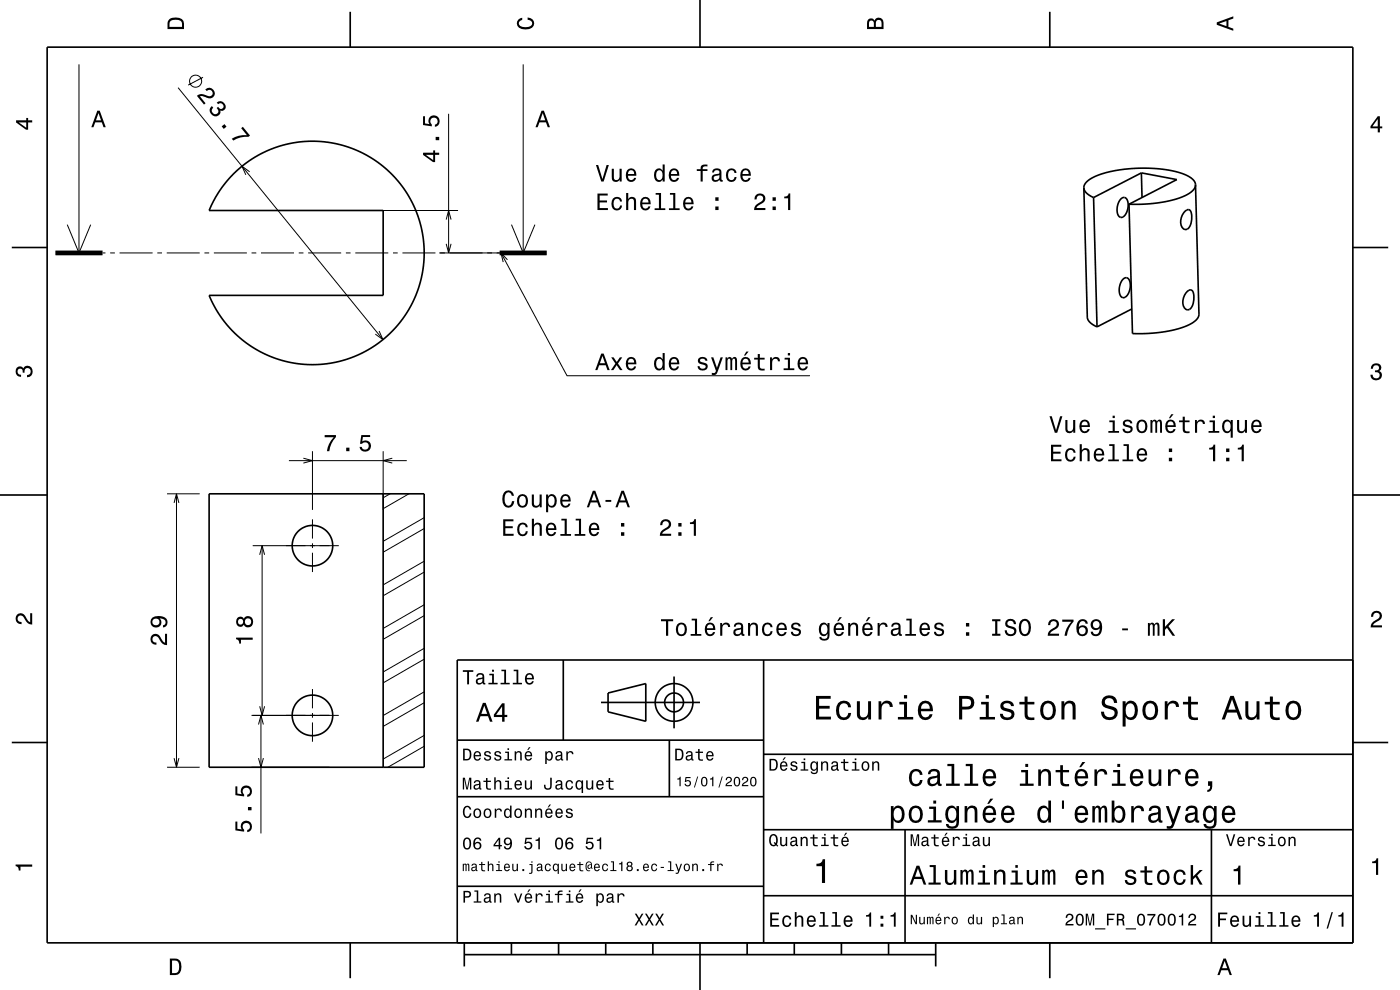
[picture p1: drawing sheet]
<svg xmlns="http://www.w3.org/2000/svg" width="297mm" height="210mm" viewBox="0 0 297 210" stroke-linecap="round" stroke-linejoin="round" font-family="sans-serif">
<g fill="none" stroke="#000" stroke-width=".21">
<path d="M16.8 13.7v40M37.8 18.6l43.4 53.4M43.1 16.4l-3.2 1.7M111 13.7v40M53 36.4l-1.7-1.1 .9 1.8M95.2 24.1v29.6M14.3 47.7l2.5 6 2.4-6M21.8 53.7h.6M23.4 53.7h1M25.4 53.7h7M33.4 53.7h1M35.4 53.7h7"/>
<path d="M43.4 53.7h1M45.4 53.7h7M53.4 53.7h1M55.4 53.7h7M58.6 44.7h38.6M63.4 53.7h1M65.4 53.7h7M73.4 53.7h1M75.4 53.7h7M83.4 53.7h1M85.4 53.7h7M93.2 53.7h15.8"/>
<path d="M94.7 51.7l.5 2 .5-2M94.7 46.6l.5-1.9 .5 1.9M106.3 53.7l14 26h51.5M107.7 55.1l-1.4-1.4 .4 1.9M108.5 47.7l2.5 6 2.5-6M80.4 70.2l.8 1.8-1.6-1.1M61.3 97.7h25M64.4 97.2l1.9 .5-1.9 .5M66.3 95.7v12.5M81.3 95.7v12.5M83.2 97.2l-1.9 .5 1.9 .5M35.4 104.8h7"/>
<path d="M36.9 106.7l.5-1.9 .6 1.9M37.4 104.8v58M53.6 115.7h18.3M55.1 117.7l.5-2 .5 2M55.6 115.7v36.1M66.3 110.2v4.1M66.3 115.3v1M66.3 117.2v4.1M82.7 104.8l-1.4 .8M86.7 104.8l-5.4 3.1M90 112.1l-8.7 5M90 119l-8.7 5.1"/>
<path d="M90 109.8l-8.7 5M90 139.8l-8.7 5.1M90 130.6l-8.7 5M90 121.4l-8.7 5M90 137.5l-8.7 5M90 128.3l-8.7 5M53.4 151.8h18.5M54.8 153.7l.6-1.9 .5 1.9M55.1 149.8l.5 2 .5-2M55.4 151.8v25M66.3 146.2v4.1M66.3 151.2v1.1"/>
<path d="M66.3 153.3v4M90 158.3l-7.7 4.5M90 149.1l-8.7 5M90 156l-8.7 5M90 146.8l-8.7 5M35.4 162.8h7M36.9 160.8l.5 2 .6-2M53.4 162.8h16.5M54.8 160.8l.6 2 .5-2"/>
<circle cx="41.5" cy="17.2" r="1.28"/>
</g>
<g fill="none" stroke="#000" stroke-width=".35">
<path d="M10 10h277v190h-277zM74.3 2.5v7.5M148.5 0v10M222.7 2.5v7.5M49.4 37l1.8-1.7 1.8-1.3 4-2.2 2.1-.7 2.2-.6 2.2-.4 2.5-.1h2.2l2.3 .3 2.4 .6 2.1 .7 2.1 1 2.1 1.2 2.1 1.5 1.6 1.5 1.7 1.8 1.2 1.6 1.2 1.9 1.1 2.3 1.4 4.3 .4 2.4 .1 2.3-.1 2.5-.3 2.2-.6 2.4-.8 2.1-1.1 2.3-1.1 1.9-1.4 1.8-1.5 1.7-1.8 1.7-1.8 1.3-4 2.2-2.1 .8-2.1 .5-2.5 .4-2.5 .2-2.3-.2-2.2-.3-2.4-.6-2.1-.7-2.1-1-2.1-1.3-3.5-2.8-2.9-3.5-1.3-2.1-1-2.2h36.9v-18h-36.9l2-4 1.5-2zM229.9 39.8l.8 27.5 .1 .6 .5 .5 1.4 .9M229.9 39.8l.2 .6 .4 .5 1.5 1M242.1 36.7l.2 5.2M242.1 36.7l7.6 1.4-10.2 5.2M242.1 36.7l-10.1 5.2M253.6 39.2l.7 27.6-.3 .8-.9 .8-1.3 .7-1.7 .6-2.3 .5-2.6 .4-5 .2-.7-27.5M253.6 39.2l-.3 .9-.9 .8-1.3 .7-1.7 .7-4.7 .8-5.2 .2"/>
<path d="M253.6 39.2l-.2-.6-.7-.8-1.1-.7-1.5-.5-3.7-.7-4.6-.2-4.6 .4-3.8 .9-1.5 .6-1.1 .7-.7 .8-.2 .7M2.5 52.5h7.5M232 41.9l.7 27.4M237.7 42.2a.84 .84 0 0 1 1-.3 .84 .84 0 0 1 .6 .9 2.84 2.84 0 0 1-1.4 3.3 1.49 1.49 0 0 1-.9-1.9l.3-1.2zM238.2 59.3a.84 .84 0 0 1 1-.3 .84 .84 0 0 1 .5 .9 2.84 2.84 0 0 1-1.4 3.3 1.49 1.49 0 0 1-.9-2l.3-1.2zM251.4 44.8a.75 .75 0 0 1 1-.3 3.4 3.4 0 0 1-.5 4.1l-.5 .1a1.58 1.58 0 0 1-.9-2 3.3 3.3 0 0 1 .9-1.9zM287 52.5h7.5M240.1 65.5l-7.4 3.8M251.9 61.8a.75 .75 0 0 1 .9-.2 3.4 3.4 0 0 1-.5 4l-.5 .1a1.58 1.58 0 0 1-.9-1.9 3.3 3.3 0 0 1 1-2zM0 105h10M44.4 104.8h45.6v58h-45.6zM81.3 104.8v58"/>
<path d="M287 105h10M119.5 140v17M162 140v60M287 140h-190v60M2.5 157.5h7.5M97 157h65M127.5 149h21M129 147l8-2v8l-8-2zM142 157v12M143 143.5v11M287 157.5h7.5M97 169h65"/>
<path d="M162 176h125M162 160h125M192 176v24M257 176v24M97 188h65M162 190h125M74.3 200v7.5M98.5 202.5h100M98.5 200v5M108.5 200v2.5M118.5 200v2.5M128.5 200v2.5"/>
<path d="M138.5 200v2.5M148.5 200v10M158.5 200v2.5M168.5 200v2.5M178.5 200v2.5M188.5 200v2.5M198.5 200v5M222.7 200v7.5"/>
<circle cx="66.3" cy="115.8" r="4.3"/>
<circle cx="66.3" cy="151.8" r="4.3"/>
<circle cx="143" cy="149" r="2"/>
<circle cx="143" cy="149" r="4"/>
</g>
<path d="M11.8 53.7h10M106 53.7h10" fill="none" stroke="#000" stroke-width="1" stroke-linecap="butt"/>
<g fill="#000">
<path d="M36 4a2.18 2.18 0 0 0-.5 2.2h3.5v-1.2a1.43 1.43 0 0 0-1.7-1.3zM36.3 4.4a2.15 2.15 0 0 1 2.2 .3l.1 1h-2.6v-1z" fill-rule="evenodd"/>
<path d="M109.9 4.2l.9-.4v.4a.7 .7 0 0 0-.7 .5 .7 .7 0 0 0 .3 .8 1.7 1.7 0 0 0 2.5-.5 .9 .9 0 0 0-1-.8v-.5a1.24 1.24 0 0 1 1.4 1.1 1.24 1.24 0 0 1-1 1.4 2.22 2.22 0 0 1-2.5-.7l-.2-.5z" fill-rule="evenodd"/>
<path d="M184.2 4.2l-.3 .7v1.3h3.5v-1.3a.98 .98 0 0 0-.7-1.1 .98 .98 0 0 0-1.2 .6 .84 .84 0 0 0-1.3-.2zM184.5 4.5a.54 .54 0 0 1 .6-.1 .54 .54 0 0 1 .3 .6v.7h-1zM185.9 4.4a.62 .62 0 0 1 .8-.1 .62 .62 0 0 1 .3 .6v.8h-1.2z" fill-rule="evenodd"/>
<path d="M258.1 4.7v.6l3.5 1.2v-.4l-1-.4v-1.4l1-.4v-.4zM258.6 5l1.6-.5v1z" fill-rule="evenodd"/>
<path d="M3.4 25.5v.5l2.1 1.5h.5v-1.5h.8v-.5h-.8v-.5h-.4v.5zM4 26h1.6v1.1z" fill-rule="evenodd"/>
<path d="M20.6 23.5l-1.2 3.5h.4l.4-1h1.4l.4 1h.4l-1.2-3.5zM20.9 24l.5 1.5h-1z" fill-rule="evenodd"/>
<path d="M41.8 20.3l1.5 1.9 .3-.3-1.2-1.5a2.23 2.23 0 0 1 1.8 .5 1.14 1.14 0 0 0 1.3-1.6 1.14 1.14 0 0 0-1.9-.3l.3 .3a.7 .7 0 0 1 .9-.1 .7 .7 0 0 1 .2 1 .7 .7 0 0 1-1 .1 2.07 2.07 0 0 0-2.2 0zM44.9 22.5a1.18 1.18 0 0 0 .1 1.9 1.18 1.18 0 0 0 1.8-.7l-.1-.2a.9 .9 0 0 0 1.1-.5 .9 .9 0 0 0-.2-1.1 1.05 1.05 0 0 0-1.6-.1l.3 .3a.62 .62 0 0 1 .8-.2 .62 .62 0 0 1 .3 .8 .62 .62 0 0 1-.8 .3l-.3-.3-.3 .2a.72 .72 0 0 1 .2 1 .72 .72 0 0 1-1 .2 .72 .72 0 0 1-.2-1l.2-.2zM47 26.8l.5 .5 .6-.4-.5-.6zM51.2 27.2l1.2 1.5a5.2 5.2 0 0 0-3.2 .7l.3 .4a5.3 5.3 0 0 1 3.2-.8l.3-.2-1.5-1.9z" fill-rule="evenodd"/>
<path d="M89.7 32.4v.5l2.2 1.5h.4v-1.6h.9v-.4h-.9v-.5h-.4v.5zM90.3 32.8h1.6v1.2zM92.4 29v.7h.8v-.7zM89.7 24.7v1.8l1.9 .3v-.4a.79 .79 0 0 1-.2-1.2 .79 .79 0 0 1 1.2 0 .79 .79 0 0 1-.1 1.2h-.2v.5a1.21 1.21 0 0 0 1-1.5 1.21 1.21 0 0 0-1.6-.8 1.21 1.21 0 0 0-.6 1.7l-.9-.1v-1.5z" fill-rule="evenodd"/>
<path d="M114.9 23.5l-1.3 3.5h.5l.3-1h1.4l.4 1h.5l-1.3-3.5zM115.1 24l.6 1.5h-1.1z" fill-rule="evenodd"/>
<path d="M126.4 35l1.2 3.5h.5l1.1-3.5h-.5l-.9 3-.9-3zM129.8 35.8v1.8a.89 .89 0 0 0 .6 1 .89 .89 0 0 0 1.1-.5v.4h.4v-2.7h-.5v1.6a.64 .64 0 0 1-.3 .7 .64 .64 0 0 1-.9-.3v-2zM133.1 36.1a1.54 1.54 0 0 0 .8 2.5 1.06 1.06 0 0 0 1.1-.9h-.5l-.2 .4-.4 .1a.76 .76 0 0 1-.7-.9h1.8a1.17 1.17 0 0 0-.5-1.4 1.17 1.17 0 0 0-1.4 .2zM133.4 36.3a.66 .66 0 0 1 .8-.1 .66 .66 0 0 1 .3 .7h-1.3zM139 36.1a1.57 1.57 0 0 0 .8 2.5l.4-.1 .4-.4v.4h.4v-3.6h-.4v1.3a.89 .89 0 0 0-1.6-.1zM139.4 36.4a.62 .62 0 0 1 .7-.3 .62 .62 0 0 1 .4 .6 1.11 1.11 0 0 1-.6 1.5 1.19 1.19 0 0 1-.5-1.8zM142.2 36.1a1.54 1.54 0 0 0 .8 2.5 1.06 1.06 0 0 0 1.1-.9h-.5l-.2 .4-.4 .1a.76 .76 0 0 1-.7-.9h1.8a1.17 1.17 0 0 0-.5-1.4 1.17 1.17 0 0 0-1.4 .2zM142.5 36.3a.66 .66 0 0 1 .8-.1 .66 .66 0 0 1 .3 .7h-1.3zM147.8 35.9v.4h.8v2.2h.5v-2.2h1v-.4h-1v-.4l.3-.2h.7v-.4a1.04 1.04 0 0 0-1.5 .7v.3zM151.3 35.9l-.2 .7h.4a.55 .55 0 0 1 .6-.5 .55 .55 0 0 1 .4 .7l-.2 .1a1.13 1.13 0 0 0-1.3 .9 .73 .73 0 0 0 .8 .8l.4-.1 .5-.3 .1 .3h.5v-.3l-.2-.1v-1.6a1.02 1.02 0 0 0-1.8-.6zM151.5 37.5l1.1-.4a.77 .77 0 0 1-.2 .9 .77 .77 0 0 1-.9 .1zM154.3 36.1a1.53 1.53 0 0 0 .9 2.5 1.06 1.06 0 0 0 1.1-1.1h-.5a.67 .67 0 0 1-.6 .7 .67 .67 0 0 1-.7-.6 1.12 1.12 0 0 1 .7-1.5 .6 .6 0 0 1 .6 .6h.4a1.09 1.09 0 0 0-.7-1 1.09 1.09 0 0 0-1.2 .4zM157.4 36.1a1.54 1.54 0 0 0 .8 2.5 1.06 1.06 0 0 0 1-.9h-.4l-.2 .4-.4 .1a.76 .76 0 0 1-.7-.9h1.8a1.17 1.17 0 0 0-.5-1.4 1.17 1.17 0 0 0-1.4 .2zM157.7 36.3a.66 .66 0 0 1 .8-.1 .66 .66 0 0 1 .3 .7h-1.3z" fill-rule="evenodd"/>
<path d="M292.3 24.7l-1.6 2.1v.4h1.6v.9h.4v-.9h.5v-.4h-.5v-2.1zM292.3 25.2v1.6h-1.1z" fill-rule="evenodd"/>
<path d="M126.7 41.1v3.5h2.3v-.5h-1.8v-1.2h1.6v-.4h-1.6v-1h1.7v-.4zM130 42.1a1.53 1.53 0 0 0 .9 2.6 1.06 1.06 0 0 0 1.1-1.1h-.5a.67 .67 0 0 1-.6 .7 .67 .67 0 0 1-.7-.6 1.12 1.12 0 0 1 .7-1.6 .6 .6 0 0 1 .6 .6h.5a1.09 1.09 0 0 0-.8-.9 1.09 1.09 0 0 0-1.2 .3zM132.8 40.9v3.7h.5v-1.6a.64 .64 0 0 1 .4-.8 .64 .64 0 0 1 .8 .4v2h.4v-1.8a.88 .88 0 0 0-.6-1 .88 .88 0 0 0-1 .4v-1.3zM136.1 42.1a1.54 1.54 0 0 0 .8 2.6 1.06 1.06 0 0 0 1.1-.9h-.5l-.2 .3-.3 .2a.76 .76 0 0 1-.7-1h1.7a1.17 1.17 0 0 0-.5-1.3 1.17 1.17 0 0 0-1.4 .1zM136.5 42.4a.66 .66 0 0 1 .7-.2 .66 .66 0 0 1 .4 .8h-1.3zM139.1 40.9v.4h.7v2.9h-.9v.4h2.2v-.4h-.9v-3.3zM142.1 40.9v.4h.7v2.9h-.9v.4h2.3v-.4h-.9v-3.3zM145.2 42.1a1.54 1.54 0 0 0 .8 2.6 1.06 1.06 0 0 0 1.1-.9h-.4l-.3 .3-.3 .2a.76 .76 0 0 1-.7-1h1.7a1.16 1.16 0 0 0-.4-1.3 1.16 1.16 0 0 0-1.5 .1zM145.6 42.4a.66 .66 0 0 1 .8-.2 .66 .66 0 0 1 .3 .8h-1.3zM151.7 43.8v.8h.7v-.8zM151.7 41.8v.8h.7v-.8z" fill-rule="evenodd"/>
<path d="M160.4 41.4l-.3 .9h.4a.7 .7 0 0 1 .5-.8 .7 .7 0 0 1 .9 .5 .7 .7 0 0 1-.5 .8 1.8 1.8 0 0 0-1.4 1.8h2.4v-.5h-1.9a2.23 2.23 0 0 1 1.5-1.1 1.13 1.13 0 0 0 0-1.7 1.13 1.13 0 0 0-1.6 .1zM163.9 43.8v.8h.7v-.8zM163.9 41.8v.8h.7v-.8zM166.4 41.7v.4h.8v2.5h.4v-3.6h-.3a.77 .77 0 0 1-.9 .7z" fill-rule="evenodd"/>
<path d="M127.5 75l-1.2 3.5h.4l.4-1h1.4l.4 1h.4l-1.2-3.5zM127.8 75.5l.5 1.6h-1zM129.7 75.8l.8 1.3-.9 1.4h.5l.7-1 .7 1h.6l-1-1.4 .9-1.3h-.5l-.7 1-.6-1zM133.1 76.1a1.55 1.55 0 0 0 .8 2.5 1.06 1.06 0 0 0 1.1-.9h-.5l-.2 .4-.4 .1a.76 .76 0 0 1-.7-.9h1.8a1.17 1.17 0 0 0-.5-1.4 1.17 1.17 0 0 0-1.4 .2zM133.4 76.3a.66 .66 0 0 1 .8-.1 .66 .66 0 0 1 .3 .7h-1.3zM139 76.1a1.57 1.57 0 0 0 .8 2.5l.4-.1 .4-.4v.4h.4v-3.6h-.4v1.3a.89 .89 0 0 0-1.6-.1zM139.4 76.4a.62 .62 0 0 1 .7-.3 .62 .62 0 0 1 .4 .6 1.12 1.12 0 0 1-.6 1.5 1.19 1.19 0 0 1-.5-1.8zM142.2 76.1a1.54 1.54 0 0 0 .8 2.5 1.06 1.06 0 0 0 1.1-.9h-.5l-.2 .4-.4 .1a.76 .76 0 0 1-.7-.9h1.8a1.17 1.17 0 0 0-.5-1.4 1.17 1.17 0 0 0-1.4 .2zM142.5 76.3a.66 .66 0 0 1 .8-.1 .66 .66 0 0 1 .3 .7h-1.3zM148.3 75.9a.76 .76 0 0 0-.2 .9 .76 .76 0 0 0 .7 .5l.9 .3a.63 .63 0 0 1-.6 .7 .63 .63 0 0 1-.7-.6h-.4a1.07 1.07 0 0 0 1.2 .9 1.07 1.07 0 0 0 .9-1.2l-.4-.4-1.1-.3a.54 .54 0 0 1 .4-.7 .54 .54 0 0 1 .6 .5h.5a1.03 1.03 0 0 0-.7-.8 1.03 1.03 0 0 0-1.1 .2zM150.8 75.8l1.1 2.9-.3 .4h-.6v.4a.89 .89 0 0 0 1.2-.6l1.1-3.1h-.4l-.8 2.2-.8-2.2zM153.9 75.8v2.7h.4v-1.8a.49 .49 0 0 1 .4-.6l.2 .3v2.1h.4l.1-2.1 .3-.3 .2 .1 .1 .4v1.9h.4v-1.9a.69 .69 0 0 0-.6-.9l-.5 .4-.2-.3-.3-.1-.5 .4v-.3zM158.3 74.6l-.5 .8h.3l.7-.8zM157.4 76.1a1.55 1.55 0 0 0 .8 2.5 1.06 1.06 0 0 0 1-.9h-.4l-.2 .4-.4 .1a.76 .76 0 0 1-.7-.9h1.8a1.17 1.17 0 0 0-.5-1.4 1.17 1.17 0 0 0-1.4 .2zM157.7 76.3a.66 .66 0 0 1 .8-.1 .66 .66 0 0 1 .3 .7h-1.3zM160.8 75.1v.8h-.8v.4h.8v1.8a1.05 1.05 0 0 0 1.4 .5v-.4a.68 .68 0 0 1-1-.4v-1.5h1v-.4h-1v-.8zM163.4 75.8v2.7h.4v-1.5a.66 .66 0 0 1 .4-.8 .66 .66 0 0 1 .8 .2v.2h.5a.89 .89 0 0 0-.7-.9 .89 .89 0 0 0-1 .5v-.4zM166.4 75.9v.4h.7v1.8h-.9v.4h2.3v-.4h-.9v-2.2zM167.1 74.9v.5h.5v-.5zM169.5 76.1a1.54 1.54 0 0 0 .8 2.5 1.05 1.05 0 0 0 1.1-.9h-.5l-.2 .4-.4 .1a.76 .76 0 0 1-.6-.9h1.7a1.16 1.16 0 0 0-.5-1.4 1.16 1.16 0 0 0-1.4 .2zM169.8 76.3a.66 .66 0 0 1 .8-.1 .66 .66 0 0 1 .4 .7h-1.3z" fill-rule="evenodd"/>
<path d="M291.1 77.4a1.08 1.08 0 0 1 1.4-.2 1.08 1.08 0 0 1 .4 1.2l-.3 .3a1.06 1.06 0 0 1 .5 1.3 1.06 1.06 0 0 1-1.2 .7 1.1 1.1 0 0 1-1.2-1.2h.5a.71 .71 0 0 0 1 .8 .71 .71 0 0 0 .1-1.3h-.6v-.4a.61 .61 0 0 0 .8-.3 .61 .61 0 0 0-.2-.8 .61 .61 0 0 0-.9 .2l-.1 .5h-.5z" fill-rule="evenodd"/>
<path d="M3.6 78a.86 .86 0 0 1 1.4 .2 1.06 1.06 0 0 1 1.2-.6 1.06 1.06 0 0 1 .7 1.2 1.1 1.1 0 0 1-1.2 1.2v-.4a.71 .71 0 0 0 .8-1 .71 .71 0 0 0-1.3-.1v.6h-.4a.61 .61 0 0 0-.3-.8 .61 .61 0 0 0-.8 .2 .61 .61 0 0 0 .2 .8l.6 .2v.4a1.15 1.15 0 0 1-1.2-.6 1.15 1.15 0 0 1 .3-1.3z" fill-rule="evenodd"/>
<path d="M68.9 92.3v.4h1.9a5.2 5.2 0 0 0-1.5 3h.6a5.3 5.3 0 0 1 1.4-3v-.4zM73.4 95v.7h.7v-.7zM76.7 92.3l-.3 1.8h.4a.79 .79 0 0 1 1.1-.1 .79 .79 0 0 1 .1 1.1 .79 .79 0 0 1-1.2-.1l-.1-.2h-.4a1.21 1.21 0 0 0 1.5 1 1.21 1.21 0 0 0 .8-1.6 1.21 1.21 0 0 0-1.8-.6l.2-.9h1.5v-.4z" fill-rule="evenodd"/>
<path d="M223 94.3v3.5h2.2v-.4h-1.8v-1.2h1.6v-.4h-1.6v-1h1.7v-.5zM226.2 95.4a1.52 1.52 0 0 0 .9 2.5 1.06 1.06 0 0 0 1.1-1h-.4a.67 .67 0 0 1-.7 .7 .67 .67 0 0 1-.7-.7 1.11 1.11 0 0 1 .7-1.5 .6 .6 0 0 1 .6 .6h.5a1.09 1.09 0 0 0-.8-.9 1.09 1.09 0 0 0-1.2 .3zM229.1 94.2v3.6h.4v-1.5a.63 .63 0 0 1 .4-.8 .63 .63 0 0 1 .8 .4v1.9h.5v-1.7a.88 .88 0 0 0-.6-1 .88 .88 0 0 0-1.1 .4v-1.3zM232.3 95.4a1.54 1.54 0 0 0 .8 2.5 1.06 1.06 0 0 0 1.1-.8h-.4l-.3 .3-.3 .1a.76 .76 0 0 1-.7-.9h1.8a1.16 1.16 0 0 0-.5-1.3 1.16 1.16 0 0 0-1.5 .1zM232.7 95.6a.66 .66 0 0 1 .8-.1 .66 .66 0 0 1 .3 .7h-1.3zM235.3 94.2v.4h.7v2.9h-.9v.3h2.3v-.3h-.9v-3.3zM238.4 94.2v.4h.6v2.9h-.9v.3h2.3v-.3h-.9v-3.3zM241.4 95.4a1.54 1.54 0 0 0 .8 2.5 1.06 1.06 0 0 0 1.1-.8h-.4l-.2 .3-.4 .1a.76 .76 0 0 1-.7-.9h1.8a1.16 1.16 0 0 0-.5-1.3 1.16 1.16 0 0 0-1.5 .1zM241.8 95.6a.66 .66 0 0 1 .8-.1 .66 .66 0 0 1 .3 .7h-1.3zM248 97.1v.7h.7v-.7zM248 95.1v.8h.7v-.8z" fill-rule="evenodd"/>
<path d="M222.6 88.3l1.2 3.5h.5l1.1-3.5h-.5l-.9 3-.9-3zM226 89.1v1.8a.89 .89 0 0 0 .6 1 .89 .89 0 0 0 1.1-.5v.4h.4v-2.7h-.4v1.6a.65 .65 0 0 1-.4 .7 .65 .65 0 0 1-.8-.3l-.1-2zM229.3 89.4a1.54 1.54 0 0 0 .8 2.5 1.06 1.06 0 0 0 1.1-.9h-.5l-.2 .4-.4 .1a.76 .76 0 0 1-.7-.9h1.8a1.16 1.16 0 0 0-.5-1.4 1.16 1.16 0 0 0-1.4 .2zM229.6 89.6a.66 .66 0 0 1 .8-.1 .66 .66 0 0 1 .4 .7h-1.4zM235.3 89.2v.4h.7v1.8h-.9v.4h2.3v-.4h-.9v-2.2zM236 88.2v.5h.5v-.5zM238.4 89.2a.76 .76 0 0 0-.2 .9 .76 .76 0 0 0 .8 .5l.8 .3a.63 .63 0 0 1-.6 .6 .63 .63 0 0 1-.6-.5h-.5a1.07 1.07 0 0 0 1.2 .9 1.07 1.07 0 0 0 .9-1.2l-.4-.4-1.1-.3a.54 .54 0 0 1 .5-.7 .54 .54 0 0 1 .6 .5h.4a1.03 1.03 0 0 0-.7-.8 1.03 1.03 0 0 0-1.1 .2zM241.4 89.4a1.53 1.53 0 0 0 .8 2.5 1.48 1.48 0 0 0 1.2-1.5 1.48 1.48 0 0 0-1.2-1.4l-.5 .1zM241.7 89.7a.67 .67 0 0 1 .7-.3 .67 .67 0 0 1 .5 .6 1.11 1.11 0 0 1-.7 1.5 1.17 1.17 0 0 1-.5-1.8zM244.1 89.1v2.7h.4v-1.8l.2-.6h.3l.1 .3v2.1h.4v-2.1l.3-.3 .2 .1 .1 .4v1.9h.4v-1.9a.69 .69 0 0 0-.5-.9l-.6 .4-.2-.3-.3-.1-.4 .4v-.3zM248.5 87.9l-.5 .8h.3l.7-.8zM247.5 89.4a1.54 1.54 0 0 0 .8 2.5 1.06 1.06 0 0 0 1.1-.9h-.5l-.2 .4-.3 .1a.76 .76 0 0 1-.7-.9h1.7a1.17 1.17 0 0 0-.5-1.4 1.17 1.17 0 0 0-1.4 .2zM247.9 89.6a.66 .66 0 0 1 .7-.1 .66 .66 0 0 1 .4 .7h-1.3zM250.9 88.4v.8h-.8v.4h.8v1.8a1.05 1.05 0 0 0 1.5 .5v-.4a.68 .68 0 0 1-1-.4l-.1-1.5h1.1v-.4h-1.1v-.8zM253.5 89.1v2.7h.5v-1.5a.66 .66 0 0 1 .3-.8 .66 .66 0 0 1 .8 .2l.1 .2h.4a.89 .89 0 0 0-.7-.9 .89 .89 0 0 0-1 .5v-.4zM256.6 89.2v.4h.7v1.8h-.9v.4h2.3v-.4h-1v-2.2zM257.3 88.2v.5h.5v-.5zM259.5 89.4a1.57 1.57 0 0 0 .8 2.5l.4-.1 .4-.4v1.4h.4v-3.7h-.4v.4l-.2-.2a.87 .87 0 0 0-1.4 .1zM259.9 89.7a.62 .62 0 0 1 .7-.3 .62 .62 0 0 1 .4 .6 1.12 1.12 0 0 1-.6 1.5 1.19 1.19 0 0 1-.5-1.8zM262.4 89.1v1.8a.89 .89 0 0 0 .7 1 .89 .89 0 0 0 1-.5v.4h.4v-2.7h-.4v1.6a.64 .64 0 0 1-.4 .7 .64 .64 0 0 1-.8-.3v-2zM265.7 89.4a1.54 1.54 0 0 0 .8 2.5 1.05 1.05 0 0 0 1.1-.9h-.4l-.3 .4-.3 .1a.76 .76 0 0 1-.7-.9h1.7a1.16 1.16 0 0 0-.4-1.4 1.16 1.16 0 0 0-1.5 .2zM266.1 89.6a.66 .66 0 0 1 .8-.1 .66 .66 0 0 1 .3 .7h-1.3z" fill-rule="evenodd"/>
<path d="M256.5 95v.4h.8v2.4h.5v-3.5h-.4a.77 .77 0 0 1-.9 .7zM260.1 97.1v.7h.7v-.7zM260.1 95.1v.8h.7v-.8zM262.6 95v.4h.8v2.4h.5v-3.5h-.4a.78 .78 0 0 1-.9 .7z" fill-rule="evenodd"/>
<path d="M106.7 110.2v3.5h2.3v-.5h-1.8v-1.2h1.6v-.4h-1.6v-1h1.7v-.4zM110 111.2a1.53 1.53 0 0 0 .9 2.5 1.05 1.05 0 0 0 1.1-1h-.5a.67 .67 0 0 1-.6 .7 .67 .67 0 0 1-.7-.6 1.11 1.11 0 0 1 .7-1.6 .6 .6 0 0 1 .6 .6h.5a1.09 1.09 0 0 0-.8-.9 1.09 1.09 0 0 0-1.2 .3zM112.8 110v3.7h.5v-1.6a.64 .64 0 0 1 .4-.8 .64 .64 0 0 1 .8 .4v2h.4v-1.8a.88 .88 0 0 0-.6-1 .88 .88 0 0 0-1 .4v-1.3zM116.1 111.2a1.54 1.54 0 0 0 .8 2.5 1.05 1.05 0 0 0 1.1-.8h-.5l-.2 .3-.3 .2a.76 .76 0 0 1-.7-1h1.7a1.16 1.16 0 0 0-.5-1.3 1.16 1.16 0 0 0-1.4 .1zM116.4 111.4a.66 .66 0 0 1 .8-.1 .66 .66 0 0 1 .4 .8h-1.3zM119.1 110v.4h.7v2.9h-.9v.4h2.2v-.4h-.9v-3.3zM122.1 110v.4h.7v2.9h-.9v.4h2.3v-.4h-.9v-3.3zM125.2 111.2a1.54 1.54 0 0 0 .8 2.5 1.06 1.06 0 0 0 1.1-.8h-.4l-.3 .3-.3 .2a.76 .76 0 0 1-.7-1h1.7a1.16 1.16 0 0 0-.4-1.3 1.16 1.16 0 0 0-1.5 .1zM125.6 111.4a.66 .66 0 0 1 .8-.1 .66 .66 0 0 1 .3 .8h-1.3zM131.7 112.9v.8h.7v-.8zM131.7 110.9v.8h.7v-.8z" fill-rule="evenodd"/>
<path d="M106.9 104.5a2.52 2.52 0 0 0 .4 3.1 1.27 1.27 0 0 0 1.8-1.3h-.5a.82 .82 0 0 1-1.1 .9 2.08 2.08 0 0 1 0-2.7 .72 .72 0 0 1 1.1 .7h.5a1.19 1.19 0 0 0-.9-1.1 1.19 1.19 0 0 0-1.3 .4zM110 105.2a1.53 1.53 0 0 0 .8 2.5 1.48 1.48 0 0 0 1.2-1.4 1.48 1.48 0 0 0-1.2-1.5l-.5 .1zM110.3 105.5a.67 .67 0 0 1 .7-.3 .67 .67 0 0 1 .5 .6 1.11 1.11 0 0 1-.7 1.5 1.17 1.17 0 0 1-.5-1.8zM112.8 104.9v1.8a.89 .89 0 0 0 .6 1 .89 .89 0 0 0 1.1-.5v.4h.4v-2.7h-.4v1.6a.64 .64 0 0 1-.4 .7 .64 .64 0 0 1-.8-.3v-2zM115.8 104.9v3.8h.5v-1.5a.93 .93 0 0 0 1 .5 .93 .93 0 0 0 .7-.8 1.5 1.5 0 0 0-.9-2.1l-.5 .1-.3 .4v-.4zM116.5 105.5a.63 .63 0 0 1 .7-.3 .63 .63 0 0 1 .4 .6 1.13 1.13 0 0 1-.6 1.5 1.18 1.18 0 0 1-.5-1.8zM119.1 105.2a1.54 1.54 0 0 0 .8 2.5 1.06 1.06 0 0 0 1.1-.9h-.4l-.2 .4-.4 .1a.76 .76 0 0 1-.7-.9h1.8a1.17 1.17 0 0 0-.5-1.4 1.17 1.17 0 0 0-1.5 .2zM119.5 105.4a.66 .66 0 0 1 .8-.1 .66 .66 0 0 1 .3 .7h-1.3zM125.8 104.1l-1.3 3.5h.5l.3-1h1.4l.4 1h.5l-1.3-3.5zM126 104.6l.6 1.6h-1.1zM128.4 106.1v.4h1.3v-.4zM131.8 104.1l-1.2 3.5h.4l.4-1h1.4l.4 1h.4l-1.2-3.5zM132.1 104.6l.5 1.6h-1z" fill-rule="evenodd"/>
<path d="M140.4 110.5l-.3 .9h.4a.7 .7 0 0 1 .5-.8 .7 .7 0 0 1 .9 .5 .7 .7 0 0 1-.5 .8 1.8 1.8 0 0 0-1.4 1.8h2.4v-.5h-1.9a2.2 2.2 0 0 1 1.5-1.1 1.13 1.13 0 0 0 0-1.7 1.13 1.13 0 0 0-1.6 .1zM143.9 112.9v.8h.7v-.8zM143.9 110.9v.8h.7v-.8zM146.4 110.8v.4h.8v2.5h.4v-3.6h-.3a.77 .77 0 0 1-.9 .7z" fill-rule="evenodd"/>
<path d="M3.6 130.4a1.22 1.22 0 0 1 2 .7l.4 .6 .4 .3v-1.9h.4v2.4a1.8 1.8 0 0 1-1.7-1.4 .71 .71 0 0 0-.9-.5 .71 .71 0 0 0-.5 .8 .71 .71 0 0 0 .9 .5v.5a1.18 1.18 0 0 1-1.2-.7 1.18 1.18 0 0 1 .2-1.3z" fill-rule="evenodd"/>
<path d="M32.2 134.8a1.2 1.2 0 0 0-.2 1.3 1.2 1.2 0 0 0 1.2 .7v-.5a.7 .7 0 0 1-.9-.5 .7 .7 0 0 1 .6-.9 .7 .7 0 0 1 .8 .5 1.8 1.8 0 0 0 1.7 1.4v-2.4h-.4v1.9a2.2 2.2 0 0 1-1.2-1.4 1.1 1.1 0 0 0-1.6-.1zM32.3 131a1.18 1.18 0 0 0-.3 1.6 1.18 1.18 0 0 0 1.6 .4 1.18 1.18 0 0 0 .6-1.5l-.3-.3a1.02 1.02 0 0 1 1.2 .8 .56 .56 0 0 1-.5 .6v.5a1.18 1.18 0 0 0 .9-1.2 1.18 1.18 0 0 0-1.1-1.1 2.92 2.92 0 0 0-2.1 .2zM32.3 131.9a.75 .75 0 0 1 1.5 0 .75 .75 0 0 1-1.5 0z" fill-rule="evenodd"/>
<path d="M50.1 135.3v.3a.77 .77 0 0 1 .7 .9h.3v-.8h2.5v-.4zM50.3 131.1a1.05 1.05 0 0 0-.2 1.3 1.05 1.05 0 0 0 1.3 .5l.3-.4a1.11 1.11 0 0 0 1.6 .4 1.11 1.11 0 0 0 .3-1.5 1.03 1.03 0 0 0-.9-.7 1.03 1.03 0 0 0-1 .6l-.1-.2a.84 .84 0 0 0-1.3 0zM51.9 131.9a.71 .71 0 0 1 1.4 0 .71 .71 0 0 1-1.4 0zM50.5 131.9a.6 .6 0 0 1 1.2 0 .6 .6 0 0 1-1.2 0z" fill-rule="evenodd"/>
<path d="M140.2 131.4v.4h1.1v3.1h.4v-3.1h1.1v-.4zM143.7 132.4a1.53 1.53 0 0 0 .9 2.6 1.48 1.48 0 0 0 1.1-1.5 1.48 1.48 0 0 0-1.1-1.4l-.5 .1zM144 132.7a.67 .67 0 0 1 .7-.2 .67 .67 0 0 1 .5 .5 1.11 1.11 0 0 1-.6 1.6 1.17 1.17 0 0 1-.6-1.9zM146.7 131.2v.4h.7v2.9h-.9v.4h2.3v-.4h-.9v-3.3zM150.8 130.9l-.5 .9h.3l.7-.9zM149.8 132.4a1.54 1.54 0 0 0 .8 2.6 1.07 1.07 0 0 0 1.1-.9h-.4l-.3 .3-.3 .2a.76 .76 0 0 1-.7-1h1.7a1.17 1.17 0 0 0-.4-1.3 1.17 1.17 0 0 0-1.5 .1zM150.2 132.7a.66 .66 0 0 1 .8-.2 .66 .66 0 0 1 .3 .8h-1.3zM152.8 132.2v2.7h.4v-1.6a.66 .66 0 0 1 .4-.8 .66 .66 0 0 1 .8 .3l.1 .2h.4a.89 .89 0 0 0-.7-.9 .89 .89 0 0 0-1 .5v-.4zM155.9 132.3l-.2 .6h.4a.55 .55 0 0 1 .7-.5 .55 .55 0 0 1 .3 .8h-.2a1 1 0 0 0-1 .2 1 1 0 0 0-.3 1.1 .93 .93 0 0 0 1.7 0l.1 .3 .5 .1v-.4h-.2v-1.6a1.02 1.02 0 0 0-.7-.8 1.02 1.02 0 0 0-1.1 .2zM156.1 133.8l1.1-.3a.77 .77 0 0 1-.2 .9 .77 .77 0 0 1-.9 0zM158.7 132.2v2.7h.4v-1.6a.63 .63 0 0 1 .4-.8 .63 .63 0 0 1 .8 .4v2h.5v-1.8a.89 .89 0 0 0-.6-1 .89 .89 0 0 0-1.1 .5v-.4zM162 132.4a1.53 1.53 0 0 0 .8 2.6 1.06 1.06 0 0 0 1.1-1.1h-.4a.67 .67 0 0 1-.7 .7 .67 .67 0 0 1-.7-.6 1.11 1.11 0 0 1 .7-1.6 .59 .59 0 0 1 .7 .6h.4a1.09 1.09 0 0 0-.8-.9 1.09 1.09 0 0 0-1.1 .3zM165 132.4a1.54 1.54 0 0 0 .8 2.6 1.07 1.07 0 0 0 1.1-.9h-.5l-.2 .3-.4 .2a.76 .76 0 0 1-.7-1h1.8a1.17 1.17 0 0 0-.5-1.3 1.17 1.17 0 0 0-1.4 .1zM165.3 132.7a.66 .66 0 0 1 .8-.2 .66 .66 0 0 1 .4 .8h-1.4zM168.1 132.3a.75 .75 0 0 0-.2 .8 .75 .75 0 0 0 .7 .5l.9 .4a.63 .63 0 0 1-.6 .6 .63 .63 0 0 1-.7-.6h-.4a1.07 1.07 0 0 0 1.2 .9 1.07 1.07 0 0 0 .9-1.2l-.4-.3-1.1-.3a.54 .54 0 0 1 .4-.7 .54 .54 0 0 1 .6 .5h.5a1.03 1.03 0 0 0-.7-.9 1.03 1.03 0 0 0-1.1 .3zM174 132.4a1.57 1.57 0 0 0 .8 2.6l.4-.2 .4-.4a.73 .73 0 0 1-.4 1.1 .73 .73 0 0 1-1-.4h-.4a1.1 1.1 0 0 0 1.3 .8 1.1 1.1 0 0 0 .9-1.2v-2.5h-.4v.4l-.4-.4a.9 .9 0 0 0-1.2 .2zM174.3 132.7a.64 .64 0 0 1 .7-.2 .64 .64 0 0 1 .5 .6 1.11 1.11 0 0 1-.7 1.5 1.2 1.2 0 0 1-.5-1.9zM178.1 130.9l-.5 .9h.3l.7-.9zM177.1 132.4a1.55 1.55 0 0 0 .8 2.6 1.07 1.07 0 0 0 1.1-.9h-.4l-.2 .3-.4 .2a.76 .76 0 0 1-.7-1h1.8a1.17 1.17 0 0 0-.5-1.3 1.17 1.17 0 0 0-1.5 .1zM177.5 132.7a.66 .66 0 0 1 .8-.2 .66 .66 0 0 1 .3 .8h-1.3zM179.9 132.2v2.7h.5v-1.6a.63 .63 0 0 1 .5-.9 .63 .63 0 0 1 .7 .8v1.7h.4v-1.8a.89 .89 0 0 0-.6-1 .89 .89 0 0 0-1 .5v-.4zM184.2 130.9l-.5 .9h.3l.7-.9zM183.2 132.4a1.54 1.54 0 0 0 .8 2.6 1.06 1.06 0 0 0 1.1-.9h-.4l-.3 .3-.3 .2a.76 .76 0 0 1-.7-1h1.7a1.16 1.16 0 0 0-.4-1.3 1.16 1.16 0 0 0-1.5 .1zM183.6 132.7a.66 .66 0 0 1 .8-.2 .66 .66 0 0 1 .3 .8h-1.3zM186.2 132.2v2.7h.4v-1.6a.66 .66 0 0 1 .4-.8 .66 .66 0 0 1 .8 .3l.1 .2h.4a.89 .89 0 0 0-.7-.9 .89 .89 0 0 0-1 .5v-.4zM189.3 132.3l-.2 .6h.4a.55 .55 0 0 1 .6-.5 .55 .55 0 0 1 .4 .8h-.2a1 1 0 0 0-1 .2 1 1 0 0 0-.3 1.1 .93 .93 0 0 0 1.7 0l.1 .3 .5 .1v-.4h-.2v-1.6a1.02 1.02 0 0 0-1.8-.6zM189.5 133.8l1.1-.3a.77 .77 0 0 1-.2 .9 .77 .77 0 0 1-.9 0zM192.3 131.2v.4h.7v2.9h-.9v.4h2.2v-.4h-.9v-3.3zM195.4 132.4a1.54 1.54 0 0 0 .8 2.6 1.07 1.07 0 0 0 1-.9h-.4l-.2 .3-.4 .2a.76 .76 0 0 1-.7-1h1.8a1.17 1.17 0 0 0-.5-1.3 1.17 1.17 0 0 0-1.4 .1zM195.7 132.7a.66 .66 0 0 1 .8-.2 .66 .66 0 0 1 .3 .8h-1.3zM198.4 132.3a.75 .75 0 0 0-.2 .8 .75 .75 0 0 0 .7 .5l.9 .4a.63 .63 0 0 1-.6 .6 .63 .63 0 0 1-.6-.6h-.5a1.07 1.07 0 0 0 1.2 .9 1.07 1.07 0 0 0 .9-1.2l-.4-.3-1.1-.3a.54 .54 0 0 1 .4-.7 .54 .54 0 0 1 .7 .5h.4a1.03 1.03 0 0 0-.7-.9 1.03 1.03 0 0 0-1.1 .3zM204.9 134.1v.8h.7v-.8zM204.9 132.2v.7h.7v-.7zM210.5 131.4v.4h.6v2.6h-.6v.5h1.7v-.5h-.6v-2.6h.6v-.4zM213.5 131.6a.97 .97 0 0 0-.2 1 .97 .97 0 0 0 .9 .6 .77 .77 0 0 1 .9 1 .83 .83 0 0 1-.9 .3 .83 .83 0 0 1-.6-.8h-.5a1.21 1.21 0 0 0 1.5 1.3 1.21 1.21 0 0 0 .7-1.8l-.8-.3a.72 .72 0 0 1-.8-.7 .7 .7 0 0 1 .8-.5 .7 .7 0 0 1 .6 .7h.4a1.17 1.17 0 0 0-.7-1.1 1.17 1.17 0 0 0-1.3 .3zM216.5 131.7a2.52 2.52 0 0 0 .4 3.1 1.21 1.21 0 0 0 1.7-.9 1.94 1.94 0 0 0-.9-2.6l-.8 .1zM217.1 131.8l.3-.1a1.7 1.7 0 0 1 .3 2.7l-.3 .1a1.69 1.69 0 0 1-.3-2.7zM222.7 131.7l-.4 .9h.5a.7 .7 0 0 1 .5-.8 .7 .7 0 0 1 .9 .5 .7 .7 0 0 1-.5 .8 1.8 1.8 0 0 0-1.4 1.8h2.4v-.5h-1.9a2.2 2.2 0 0 1 1.4-1.1 1.13 1.13 0 0 0 .1-1.7 1.13 1.13 0 0 0-1.6 .1zM225.3 131.4v.5h2a5.1 5.1 0 0 0-1.5 3h.5a5.3 5.3 0 0 1 1.4-3v-.5zM228.9 131.6a2.4 2.4 0 0 0 .2 3.3 1.16 1.16 0 0 0 1.5-.4 1.16 1.16 0 0 0-.2-1.5 1.16 1.16 0 0 0-1.6 0 1.02 1.02 0 0 1 .9-1.3 .58 .58 0 0 1 .6 .6h.5a1.12 1.12 0 0 0-.8-.9 1.12 1.12 0 0 0-1.1 .2zM228.8 133.8a.75 .75 0 0 1 1.5 0 .75 .75 0 0 1-1.5 0zM231.7 131.7a1.15 1.15 0 0 0-.1 1.6 1.15 1.15 0 0 0 1.7 0 1.02 1.02 0 0 1-.8 1.2 .56 .56 0 0 1-.6-.5h-.5a1.18 1.18 0 0 0 1.2 .9 1.18 1.18 0 0 0 1.1-1.1 1.76 1.76 0 0 0-1.2-2.5zM231.8 132.5a.75 .75 0 0 1 1.5 0 .75 .75 0 0 1-1.5 0zM238.1 133.3v.4h1.2v-.4zM243.5 132.2v2.7h.4v-1.9a.49 .49 0 0 1 .4-.6l.2 .3 .1 2.2h.3l.1-2.1 .3-.4 .2 .2 .1 .4v1.9h.4v-1.9a.69 .69 0 0 0-.6-.9l-.5 .3-.2-.2-.3-.1-.5 .3v-.2zM246.7 131.4v3.5h.4v-1.3l.5-.4 1.1 1.7h.6l-1.4-2.1 1.4-1.4h-.7l-1.5 1.6v-1.6z" fill-rule="evenodd"/>
<path d="M291.2 129.9a1.18 1.18 0 0 1 1.9 .3 1.18 1.18 0 0 1-1 1.7l-.5 .3-.3 .5h1.9v.4h-2.4a1.8 1.8 0 0 1 1.4-1.8 .71 .71 0 0 0 .5-.8 .71 .71 0 0 0-.9-.5 .71 .71 0 0 0-.5 .8h-.4z" fill-rule="evenodd"/>
<path d="M98.2 158.8v2.5h.9a1.37 1.37 0 0 0 .7-2.2 1.56 1.56 0 0 0-1.6-.3zM98.6 159.1a.98 .98 0 0 1 1.1 .7 .98 .98 0 0 1-.6 1.2h-.5zM100.7 159.6a1.04 1.04 0 0 0-.2 1.2 1.04 1.04 0 0 0 1 .5l.5-.5h-.3l-.4 .3a.54 .54 0 0 1-.5-.7h1.3a.83 .83 0 0 0-.4-.9 .83 .83 0 0 0-1 .1zM100.9 159.7l.2-.1a.47 .47 0 0 1 .5 .1 .47 .47 0 0 1 .1 .5h-.9zM102.9 159.5l-.2 .1a.69 .69 0 0 0 .9 .9l.2 .1a.43 .43 0 0 1-.4 .5 .43 .43 0 0 1-.4-.4h-.3a.74 .74 0 0 0 .9 .7 .74 .74 0 0 0 .5-1l-1-.4a.38 .38 0 0 1 .3-.5 .38 .38 0 0 1 .4 .4h.3a.78 .78 0 0 0-1.2-.4zM105.1 159.5l-.2 .1a.69 .69 0 0 0 .9 .9l.2 .1a.43 .43 0 0 1-.4 .5 .43 .43 0 0 1-.5-.4h-.3a.74 .74 0 0 0 .9 .7 .74 .74 0 0 0 .5-1l-.9-.4a.38 .38 0 0 1 .3-.5 .38 .38 0 0 1 .4 .4h.3a.77 .77 0 0 0-1.2-.4zM107.2 159.4v.3h.5v1.3h-.7v.3h1.6v-.3h-.6v-1.6zM107.7 158.7v.4h.3v-.4zM109.2 159.4v1.9h.3v-1.1a.45 .45 0 0 1 .4-.6 .45 .45 0 0 1 .5 .5v1.2h.3v-1.3a.63 .63 0 0 0-.5-.7 .63 .63 0 0 0-.7 .4v-.3zM112.2 158.5l-.4 .6h.3l.5-.6zM111.5 159.6a1.04 1.04 0 0 0-.2 1.2 1.04 1.04 0 0 0 1.1 .5l.5-.5h-.3l-.5 .3a.54 .54 0 0 1-.5-.7h1.3a.83 .83 0 0 0-.4-.9 .83 .83 0 0 0-1 .1zM111.8 159.7l.1-.1a.48 .48 0 0 1 .5 .1 .48 .48 0 0 1 .2 .5h-1zM115.7 159.4v2.7h.3v-1.1a.66 .66 0 0 0 .7 .4 .66 .66 0 0 0 .5-.6 .91 .91 0 0 0 0-1.1 .91 .91 0 0 0-1-.3l-.2 .3v-.3zM116.1 159.8a.45 .45 0 0 1 .5-.2 .45 .45 0 0 1 .3 .4 .65 .65 0 0 1 .1 .8 .65 .65 0 0 1-.7 .2 .98 .98 0 0 1-.2-1.2zM118.1 159.5l-.2 .4h.3a.39 .39 0 0 1 .4-.3 .39 .39 0 0 1 .3 .5h-.1a.65 .65 0 0 0-1 .4 .65 .65 0 0 0 .6 .9l.6-.3 .1 .2h.4v-.2l-.2-.1v-1.1a.72 .72 0 0 0-.5-.6 .72 .72 0 0 0-.7 .2zM118.2 160.6l.8-.3a.55 .55 0 0 1-.2 .7 .55 .55 0 0 1-.6 0zM120.1 159.4v1.9h.4v-1.1a.47 .47 0 0 1 .2-.6 .47 .47 0 0 1 .6 .2v.2h.4a.64 .64 0 0 0-.5-.7 .64 .64 0 0 0-.8 .4v-.3z" fill-rule="evenodd"/>
<path d="M98.2 142.2v.3h.9v2.7h.4v-2.7h.9v-.3zM101.3 143l-.3 .5h.4a.47 .47 0 0 1 .5-.4 .47 .47 0 0 1 .4 .6l-.2 .1a.84 .84 0 0 0-1 .2 .84 .84 0 0 0 0 1.1 .9 .9 0 0 0 1.3-.2l.1 .2 .5 .1v-.3l-.3-.1v-1.3a.87 .87 0 0 0-1.4-.5zM101.4 144.3l.9-.3a.66 .66 0 0 1-.1 .7 .66 .66 0 0 1-.8 .1zM103.8 142.9v.3h.6v1.6h-.8v.4h2v-.4h-.8v-1.9zM104.4 142.1v.4h.4v-.4zM106.4 142.1v.3h.6v2.4h-.8v.4h1.9v-.4h-.7v-2.7zM109 142.1v.3h.6v2.4h-.8v.4h1.9v-.4h-.7v-2.7zM111.6 143.1a1.32 1.32 0 0 0 .7 2.1 .9 .9 0 0 0 .9-.7h-.3l-.2 .3-.4 .1a.65 .65 0 0 1-.6-.8h1.6a1 1 0 0 0-.4-1.2 1 1 0 0 0-1.3 .2zM111.9 143.3a.57 .57 0 0 1 .7-.1 .57 .57 0 0 1 .3 .6h-1.2z" fill-rule="evenodd"/>
<path d="M102.4 149.1l-1.4 4h.5l.4-1.2h1.6l.4 1.2h.6l-1.5-4zM102.7 149.7l.7 1.7h-1.3zM106.5 149.2l-1.7 2.4v.5h1.7v1h.5v-1h.6v-.5h-.6v-2.4zM106.5 149.9v1.7h-1.3z" fill-rule="evenodd"/>
<path d="M143.2 158.8v2.5h.9a1.37 1.37 0 0 0 .7-2.2 1.56 1.56 0 0 0-1.6-.3zM143.6 159.1a.98 .98 0 0 1 1.1 .7 .98 .98 0 0 1-.6 1.2h-.5zM145.7 159.5l-.2 .4h.3a.39 .39 0 0 1 .5-.3 .39 .39 0 0 1 .3 .5h-.2a.65 .65 0 0 0-.9 .4 .65 .65 0 0 0 .5 .9l.7-.3v.2h.4v-.2l-.1-.1-.1-1.1a.73 .73 0 0 0-.4-.6 .73 .73 0 0 0-.8 .2zM145.8 160.6l.8-.3a.55 .55 0 0 1-.1 .7 .55 .55 0 0 1-.7 0zM148.1 158.9v.5h-.5v.3h.5v1.3a.75 .75 0 0 0 1 .4v-.3a.48 .48 0 0 1-.7-.3v-1.1h.7v-.3h-.7v-.5zM150 159.6a1.04 1.04 0 0 0-.2 1.2 1.04 1.04 0 0 0 1.1 .5l.5-.5h-.4l-.4 .3a.54 .54 0 0 1-.5-.7h1.3a.83 .83 0 0 0-.4-.9 .83 .83 0 0 0-1 .1zM150.3 159.7l.1-.1a.48 .48 0 0 1 .5 .1 .48 .48 0 0 1 .2 .5h-1z" fill-rule="evenodd"/>
<path d="M173.1 147.6v5h3.2v-.6h-2.5v-1.7h2.2v-.6h-2.2v-1.5h2.4v-.6zM177.8 149.2a2.59 2.59 0 0 0 .5 3.4 1.58 1.58 0 0 0 2.3-1.4h-.6a.95 .95 0 0 1-.9 1 .95 .95 0 0 1-1-.9 1.59 1.59 0 0 1 .9-2.1 .85 .85 0 0 1 .9 .8h.7a1.56 1.56 0 0 0-1.1-1.3 1.56 1.56 0 0 0-1.7 .5zM181.8 148.8v2.5a1.27 1.27 0 0 0 .9 1.4 1.27 1.27 0 0 0 1.5-.7v.6h.6v-3.8h-.6v2.2a.92 .92 0 0 1-.6 1.1 .92 .92 0 0 1-1.2-.4v-2.9zM186.4 148.8v3.8h.6v-2.2a.95 .95 0 0 1 .5-1.1 .95 .95 0 0 1 1.2 .3l.1 .4h.6a1.28 1.28 0 0 0-1-1.4 1.28 1.28 0 0 0-1.4 .8v-.6zM190.8 148.9v.5h1v2.7h-1.3v.5h3.2v-.5h-1.3v-3.2zM191.8 147.4v.8h.6v-.8zM195.1 149.2a2.62 2.62 0 0 0 .5 3.4 1.57 1.57 0 0 0 2.2-1.1h-.6l-.3 .5-.5 .2a1.08 1.08 0 0 1-1-1.3h2.5a1.66 1.66 0 0 0-.7-2 1.66 1.66 0 0 0-2.1 .3zM195.6 149.5a.94 .94 0 0 1 1.2-.2 .94 .94 0 0 1 .5 1h-1.9zM203.5 147.6v5h.6v-2.1h.8a1.47 1.47 0 0 0 1.8-1.2 1.47 1.47 0 0 0-1.5-1.7zM204.1 148.2a1.6 1.6 0 0 1 1.8 .5 .86 .86 0 0 1 0 .9 .86 .86 0 0 1-.9 .3h-.9zM208.1 148.9v.5h1v2.7h-1.3v.5h3.3v-.5h-1.3v-3.2zM209.1 147.4v.8h.7v-.8zM212.6 148.9a1.08 1.08 0 0 0-.3 1.2 1.08 1.08 0 0 0 1 .7l1.1 .4a.57 .57 0 0 1 .2 .6 .57 .57 0 0 1-.5 .4 .96 .96 0 0 1-1.4-.8h-.6a1.6 1.6 0 0 0 1.3 1.4 1.6 1.6 0 0 0 1.7-.8 1.13 1.13 0 0 0-1-1.6l-1.1-.3-.2-.4a.87 .87 0 0 1 .9-.5 .87 .87 0 0 1 .8 .6h.6a1.4 1.4 0 0 0-2.1-1.1zM217.4 147.8v1.1h-1.1v.5h1.1v2.6l.2 .4 .4 .3h1.4v-.5a.97 .97 0 0 1-1.4-.5v-2.3h1.4v-.5h-1.4v-1.1zM221.1 149.2a2.56 2.56 0 0 0 .5 3.4 1.72 1.72 0 0 0 1.8-.2 1.72 1.72 0 0 0 .6-1.7 1.7 1.7 0 0 0-.9-1.9 1.7 1.7 0 0 0-2 .4zM221.6 149.6a.96 .96 0 0 1 1-.4 .96 .96 0 0 1 .7 .8 1.59 1.59 0 0 1-1 2.2 1.19 1.19 0 0 1-1-1.5zM225.2 148.8v3.8h.6v-2.2a.97 .97 0 0 1 .5-1.1 .97 .97 0 0 1 1.1 .2l.1 .7v2.4h.7v-2.5a1.27 1.27 0 0 0-.9-1.4 1.27 1.27 0 0 0-1.5 .6v-.5zM234.1 147.9a1.38 1.38 0 0 0-.3 1.5 1.38 1.38 0 0 0 1.3 .9 1.25 1.25 0 0 1 1.4 .9 1.15 1.15 0 0 1-1.3 .9 1.15 1.15 0 0 1-1-1.1h-.7a1.8 1.8 0 0 0 1.7 1.8 1.8 1.8 0 0 0 1.9-1.6 1.46 1.46 0 0 0-1.5-1.4l-.6-.2a.83 .83 0 0 1-.5-1.1 .83 .83 0 0 1 1.2-.3l.5 .5 .1 .4h.7a1.67 1.67 0 0 0-1-1.6 1.67 1.67 0 0 0-1.9 .4zM238.2 148.8v5.3h.6v-2.1a1.32 1.32 0 0 0 1.4 .7 1.32 1.32 0 0 0 1.1-1.1 2.43 2.43 0 0 0-.8-2.8 1.21 1.21 0 0 0-1.7 .5v-.5zM239.1 149.6a.9 .9 0 0 1 .9-.4 .9 .9 0 0 1 .7 .8 1.61 1.61 0 0 1-.9 2.2 1.18 1.18 0 0 1-1-1.5zM242.8 149.2a2.56 2.56 0 0 0 .5 3.4 1.72 1.72 0 0 0 1.8-.2 1.72 1.72 0 0 0 .6-1.7 1.7 1.7 0 0 0-.9-1.9 1.7 1.7 0 0 0-2 .4zM243.3 149.6a.96 .96 0 0 1 1-.4 .96 .96 0 0 1 .7 .8 1.59 1.59 0 0 1-1 2.2 1.19 1.19 0 0 1-1-1.5zM247.1 148.8v3.8h.6v-2.2a.95 .95 0 0 1 .5-1.1 .95 .95 0 0 1 1.2 .3l.1 .4h.6a1.28 1.28 0 0 0-1-1.4 1.28 1.28 0 0 0-1.4 .8v-.6zM252 147.8v1.1h-1v.5h1l.1 2.6 .2 .4 .4 .3h1.4v-.5a.97 .97 0 0 1-1.4-.5v-2.3h1.4v-.5h-1.4v-1.1zM261 147.6l-1.8 5h.6l.6-1.4h2l.5 1.4h.7l-1.9-5zM261.4 148.3l.7 2.2h-1.5zM264.2 148.8v2.5a1.27 1.27 0 0 0 .9 1.4 1.27 1.27 0 0 0 1.5-.7v.6h.6v-3.8h-.6v2.2a.92 .92 0 0 1-.6 1.1 .92 .92 0 0 1-1.1-.4l-.1-2.9zM269.4 147.8v1.1h-1.1v.5h1.1v2.6l.2 .4 .4 .3 .7 .1 .8-.1v-.5a.97 .97 0 0 1-1.4-.5l-.1-2.3h1.5v-.5h-1.5v-1.1zM273.1 149.2a2.56 2.56 0 0 0 .6 3.4 1.72 1.72 0 0 0 1.8-.2 1.72 1.72 0 0 0 .6-1.7 1.7 1.7 0 0 0-.9-1.9 1.7 1.7 0 0 0-2.1 .4zM273.6 149.6a.96 .96 0 0 1 1-.4 .96 .96 0 0 1 .7 .8 1.59 1.59 0 0 1-.9 2.2 1.19 1.19 0 0 1-1.1-1.5z" fill-rule="evenodd"/>
<path d="M49.9 174.3v1.8l1.9 .3v-.4a.8 .8 0 0 1-.2-1.2 .8 .8 0 0 1 1.2 .1 .8 .8 0 0 1-.4 1.2v.4a1.21 1.21 0 0 0 1.1-1.5 1.21 1.21 0 0 0-1.6-.8 1.21 1.21 0 0 0-.6 1.7l-1-.1v-1.5zM52.6 171.2v.7h.8v-.7zM49.9 166.8v1.9l1.9 .2v-.4a.8 .8 0 0 1-.2-1.2 .8 .8 0 0 1 1.2 .1 .8 .8 0 0 1-.4 1.2v.4a1.21 1.21 0 0 0 1.1-1.5 1.21 1.21 0 0 0-1.6-.8 1.21 1.21 0 0 0-.6 1.8l-1-.2v-1.5z" fill-rule="evenodd"/>
<path d="M98.2 165v2.5h.3v-2.3l.4 2.3h.3l.5-2.3v2.3h.3v-2.5h-.5l-.4 2.2-.5-2.2zM100.7 165.6l-.2 .5h.3a.39 .39 0 0 1 .5-.4 .39 .39 0 0 1 .3 .6h-.2a.65 .65 0 0 0-.9 .4 .65 .65 0 0 0 .5 .8l.7-.3v.2l.4 .1v-.3h-.1l-.1-1.1a.73 .73 0 0 0-.4-.6 .73 .73 0 0 0-.8 .1zM100.8 166.7l.8-.2a.55 .55 0 0 1-.1 .6 .55 .55 0 0 1-.7 .1zM103.1 165v.6h-.5v.3h.5v1.3a.74 .74 0 0 0 1 .3v-.3a.49 .49 0 0 1-.7-.2v-1.1h.7v-.3h-.7v-.6zM104.8 164.9v2.6h.4v-1.1a.45 .45 0 0 1 .3-.7 .45 .45 0 0 1 .5 .6v1.2h.3v-1.3a.63 .63 0 0 0-.4-.7 .63 .63 0 0 0-.7 .3v-.9zM107.2 165.6v.3h.5v1.3h-.7v.3h1.6v-.3h-.6v-1.6zM107.7 164.9v.3h.3v-.3zM109.3 165.7a1.04 1.04 0 0 0-.1 1.2 1.04 1.04 0 0 0 1 .6l.5-.6h-.3l-.4 .4a.54 .54 0 0 1-.5-.7h1.2a.83 .83 0 0 0-.3-1 .83 .83 0 0 0-1.1 .1zM109.6 165.9l.1-.1a.47 .47 0 0 1 .5 .1 .47 .47 0 0 1 .2 .4h-.9zM111.3 165.5v1.3a.63 .63 0 0 0 .5 .7 .63 .63 0 0 0 .7-.3v.3h.3v-2h-.3v1.2a.46 .46 0 0 1-.3 .5 .46 .46 0 0 1-.5-.2v-1.5zM116.7 165v1.6a.53 .53 0 0 1-.6 .6 .53 .53 0 0 1-.4-.7h-.3a.84 .84 0 0 0 .7 1.1 .84 .84 0 0 0 .9-.9v-1.7zM118.1 165.6l-.2 .5h.3a.39 .39 0 0 1 .4-.4 .39 .39 0 0 1 .3 .6h-.1a.65 .65 0 0 0-1 .4 .65 .65 0 0 0 .6 .8l.6-.3 .1 .2 .4 .1v-.3h-.2v-1.1a.72 .72 0 0 0-.5-.6 .72 .72 0 0 0-.7 .1zM118.2 166.7l.8-.2a.55 .55 0 0 1-.2 .6 .55 .55 0 0 1-.6 .1zM120.2 165.7a1.04 1.04 0 0 0-.2 1.2 1.04 1.04 0 0 0 1.1 .6l.4-.4 .1-.3h-.3l-.3 .4a.73 .73 0 0 1-.7-.7 .73 .73 0 0 1 .7-.7l.3 .4h.3a.78 .78 0 0 0-.6-.7 .78 .78 0 0 0-.8 .2zM122.3 165.7a1.07 1.07 0 0 0-.2 1.2 1.07 1.07 0 0 0 .9 .6l.4-.3v1h.3v-2.7h-.3v.3l-.3-.2a.65 .65 0 0 0-.8 .1zM122.5 165.9a.44 .44 0 0 1 .5-.1 .44 .44 0 0 1 .3 .4 .65 .65 0 0 1 .1 .7 .65 .65 0 0 1-.7 .3l-.3-.4zM124.4 165.5v1.3a.63 .63 0 0 0 .4 .7 .63 .63 0 0 0 .8-.3v.3h.3v-2h-.4v1.2a.46 .46 0 0 1-.2 .5 .46 .46 0 0 1-.6-.2v-1.5zM126.7 165.7a1.04 1.04 0 0 0-.2 1.2 1.04 1.04 0 0 0 1 .6l.5-.6h-.3l-.4 .4a.54 .54 0 0 1-.5-.7h1.3a.83 .83 0 0 0-.4-1 .83 .83 0 0 0-1 .1zM126.9 165.9l.2-.1a.48 .48 0 0 1 .5 .1 .48 .48 0 0 1 .1 .4h-.9zM129.1 165v.6h-.5v.3h.5v1.3a.75 .75 0 0 0 1.1 .3v-.3a.48 .48 0 0 1-.7-.2l-.1-1.1h.8v-.3h-.8v-.6z" fill-rule="evenodd"/>
<path d="M98.4 178a1.44 1.44 0 0 0 .7 2.2 1.45 1.45 0 0 0 .6-2.2 .79 .79 0 0 0-1.3 0zM98.8 178h.5a1.69 1.69 0 0 1 0 1.9h-.5a1.71 1.71 0 0 1 0-1.9zM100.8 177.8a1.72 1.72 0 0 0 .1 2.3 .83 .83 0 0 0 1.1-.2 .83 .83 0 0 0-.1-1.1 .83 .83 0 0 0-1.2 0 .74 .74 0 0 1 .6-.9l.3 .1 .2 .3h.3a.8 .8 0 0 0-.5-.6 .8 .8 0 0 0-.8 .1zM100.7 179.4a.55 .55 0 0 1 1.1 0 .55 .55 0 0 1-1.1 0zM105.8 177.7l-1.1 1.5v.3h1.1v.7h.3v-.7h.4v-.3h-.4v-1.5zM105.8 178.1v1.1h-.8zM107.1 177.9a.82 .82 0 0 0 0 1.2 .82 .82 0 0 0 1.2-.1 .73 .73 0 0 1-.6 .9l-.3-.1-.2-.3h-.3a.88 .88 0 0 0 1 .7 .88 .88 0 0 0 .7-1.1 1.01 1.01 0 0 0-.2-1.2 1.01 1.01 0 0 0-1.3 0zM107.2 178.5a.55 .55 0 0 1 1.1 0 .55 .55 0 0 1-1.1 0zM111.5 177.7l-.2 1.3h.3a.57 .57 0 0 1 .8-.1 .57 .57 0 0 1 0 .9 .57 .57 0 0 1-.9-.3h-.3a.86 .86 0 0 0 1.1 .8 .86 .86 0 0 0 .6-1.2 .86 .86 0 0 0-1.3-.4l.1-.7h1.1v-.3zM113.6 178.1v.3h.6v1.8h.3v-2.6h-.2a.55 .55 0 0 1-.7 .5zM118 178a1.44 1.44 0 0 0 .6 2.2 1.45 1.45 0 0 0 .6-2.2 .79 .79 0 0 0-1.2 0zM118.4 178h.4a1.71 1.71 0 0 1 0 1.9h-.4a1.69 1.69 0 0 1 0-1.9zM120.3 177.8a1.72 1.72 0 0 0 .1 2.3 .83 .83 0 0 0 1.1-.2 .83 .83 0 0 0-.1-1.1 .83 .83 0 0 0-1.1 0 .74 .74 0 0 1 .6-.9l.3 .1 .1 .3h.3a.8 .8 0 0 0-.5-.6 .8 .8 0 0 0-.8 .1zM120.2 179.4a.55 .55 0 0 1 1.1 0 .55 .55 0 0 1-1.1 0zM124.5 177.7l-.2 1.3h.3a.57 .57 0 0 1 .9-.1 .57 .57 0 0 1-.1 .9 .57 .57 0 0 1-.9-.3h-.3a.86 .86 0 0 0 1.1 .8 .86 .86 0 0 0 .6-1.2 .86 .86 0 0 0-1.3-.4l.1-.7h1.1v-.3zM126.6 178.1v.3h.6v1.8h.3v-2.6h-.2a.55 .55 0 0 1-.7 .5z" fill-rule="evenodd"/>
<path d="M98.4 171.2a1.45 1.45 0 0 0 .7 2.3 .94 .94 0 0 0 .9-1h-.3a.59 .59 0 0 1-.8 .7 1.31 1.31 0 0 1 .2-2l.3 .1 .2 .4h.4a.85 .85 0 0 0-.6-.8 .85 .85 0 0 0-1 .3zM100.6 171.7a1.04 1.04 0 0 0-.1 1.3 1.04 1.04 0 0 0 1.1 .5 1.04 1.04 0 0 0 .5-1.3 1.04 1.04 0 0 0-1.2-.7zM100.9 171.9a.48 .48 0 0 1 .5-.1 .48 .48 0 0 1 .3 .4 .66 .66 0 0 1 0 .7 .66 .66 0 0 1-.7 .3 .98 .98 0 0 1-.1-1.3zM102.8 171.7a1.04 1.04 0 0 0-.2 1.3 1.04 1.04 0 0 0 1.2 .5 1.04 1.04 0 0 0 .5-1.3 1.04 1.04 0 0 0-1.2-.7zM103 171.9a.48 .48 0 0 1 .5-.1 .48 .48 0 0 1 .4 .4 .66 .66 0 0 1 0 .7 .66 .66 0 0 1-.7 .3 .97 .97 0 0 1-.2-1.3zM105 171.5v2h.3v-1.1a.47 .47 0 0 1 .2-.6 .47 .47 0 0 1 .6 .2l.1 .1h.3a.64 .64 0 0 0-.5-.6 .64 .64 0 0 0-.7 .4v-.4zM107.1 171.7a1.06 1.06 0 0 0-.2 1.2 1.06 1.06 0 0 0 .9 .6l.4-.3v.3h.3v-2.6h-.3v.9a.63 .63 0 0 0-1.1-.1zM107.4 171.9a.44 .44 0 0 1 .4-.1 .44 .44 0 0 1 .4 .4 .65 .65 0 0 1 0 .7 .65 .65 0 0 1-.7 .3l-.2-.4zM109.3 171.7a1.04 1.04 0 0 0-.1 1.3 1.04 1.04 0 0 0 1.1 .5 1.04 1.04 0 0 0 .5-1.3 1.04 1.04 0 0 0-1.2-.7zM109.5 171.9a.48 .48 0 0 1 .6-.1 .48 .48 0 0 1 .3 .4 .66 .66 0 0 1 0 .7 .66 .66 0 0 1-.7 .3 .98 .98 0 0 1-.2-1.3zM111.4 171.5v2h.3v-1.1a.45 .45 0 0 1 .3-.7 .45 .45 0 0 1 .5 .6v1.2h.4v-1.3a.63 .63 0 0 0-.5-.7 .63 .63 0 0 0-.7 .3v-.3zM113.5 171.5v2h.3v-1.1a.45 .45 0 0 1 .3-.6 .45 .45 0 0 1 .6 .2v1.5h.3v-1.3a.63 .63 0 0 0-.4-.7 .63 .63 0 0 0-.8 .3v-.3zM116.5 170.7l-.3 .6h.2l.5-.6zM115.9 171.7a1.04 1.04 0 0 0-.2 1.2 1.04 1.04 0 0 0 1 .6l.5-.6h-.3l-.4 .4a.54 .54 0 0 1-.5-.7h1.2a.83 .83 0 0 0-.3-1 .83 .83 0 0 0-1 .1zM116.1 171.9l.2-.1a.47 .47 0 0 1 .4 .1 .47 .47 0 0 1 .2 .4h-.9zM118 171.7a1.04 1.04 0 0 0-.2 1.2 1.04 1.04 0 0 0 1.1 .6l.5-.6h-.3l-.5 .4a.53 .53 0 0 1-.5-.7h1.3a.83 .83 0 0 0-.3-1 .83 .83 0 0 0-1.1 .1zM118.3 171.9l.1-.1a.47 .47 0 0 1 .5 .1 .47 .47 0 0 1 .2 .4h-1zM120.2 171.6l-.1 .2a.69 .69 0 0 0 .8 .9l.3 .1a.43 .43 0 0 1-.4 .5 .43 .43 0 0 1-.5-.4h-.3a.74 .74 0 0 0 .9 .7 .74 .74 0 0 0 .5-1.1l-1-.3a.38 .38 0 0 1 .3-.5 .38 .38 0 0 1 .5 .3h.3a.77 .77 0 0 0-1.3-.4z" fill-rule="evenodd"/>
<path d="M143.7 165.1v.3h.4v1.4h.3v-2zM145.4 164.8l-.1 1.1h.2a.46 .46 0 0 1 .7-.2 .46 .46 0 0 1 0 .8 .46 .46 0 0 1-.7-.2h-.3a.69 .69 0 0 0 .9 .6 .69 .69 0 0 0 .4-1 .69 .69 0 0 0-1-.3l.1-.5h.9v-.3zM147.9 164.7l-.7 2.3h.2l.7-2.3zM148.9 165a1.15 1.15 0 0 0 .5 1.8 1.16 1.16 0 0 0 .5-1.8 .63 .63 0 0 0-1 0zM149.2 165.1l.2-.1a.98 .98 0 0 1 0 1.6l-.2-.1-.2-.3v-.7zM150.6 165.1v.3h.5v1.4h.2v-2zM153.1 164.7l-.7 2.3h.2l.7-2.3zM154.1 164.9l-.2 .6h.3a.4 .4 0 0 1 .3-.5 .4 .4 0 0 1 .5 .3 .4 .4 0 0 1-.3 .5l-.2 .1a.93 .93 0 0 0-.6 .9h1.4v-.3h-1.1l.5-.4a.67 .67 0 0 0 .5-1 .67 .67 0 0 0-1.1-.2zM155.8 165a1.15 1.15 0 0 0 .5 1.8 1.16 1.16 0 0 0 .5-1.8 .63 .63 0 0 0-1 0zM156.1 165.1l.2-.1a.98 .98 0 0 1 0 1.6l-.2-.1-.2-.3v-.7zM157.6 164.9l-.2 .6h.3a.4 .4 0 0 1 .3-.5 .4 .4 0 0 1 .5 .3 .4 .4 0 0 1-.3 .5l-.2 .1a.94 .94 0 0 0-.6 .9h1.3v-.3h-1l.4-.4a.67 .67 0 0 0 .6-1 .67 .67 0 0 0-1.1-.2zM159.3 165a1.16 1.16 0 0 0 .5 1.8 1.16 1.16 0 0 0 .5-1.8 .63 .63 0 0 0-1 0zM159.6 165.1l.2-.1a.98 .98 0 0 1 0 1.6l-.2-.1-.2-.3v-.7z" fill-rule="evenodd"/>
<path d="M163.2 161v2.5h.9a1.37 1.37 0 0 0 .7-2.2 1.58 1.58 0 0 0-1.6-.3zM163.6 161.3a.98 .98 0 0 1 1.1 .7 .98 .98 0 0 1-.6 1.2h-.5zM166.4 160.7l-.4 .6h.2l.5-.6zM165.7 161.7a1.04 1.04 0 0 0-.2 1.2 1.04 1.04 0 0 0 1 .6l.5-.6h-.3l-.4 .4a.54 .54 0 0 1-.5-.7h1.3a.83 .83 0 0 0-.4-1 .83 .83 0 0 0-1 .1zM165.9 161.9l.2-.1a.48 .48 0 0 1 .5 .1 .48 .48 0 0 1 .1 .4h-.9zM167.9 161.6l-.2 .2a.68 .68 0 0 0 .9 .9l.2 .1a.43 .43 0 0 1-.4 .5 .43 .43 0 0 1-.4-.4h-.3a.74 .74 0 0 0 .9 .7 .74 .74 0 0 0 .5-1.1l-1-.3a.38 .38 0 0 1 .3-.5 .38 .38 0 0 1 .4 .4l.3-.1a.78 .78 0 0 0-1.2-.4zM170 161.6v.3h.5v1.3h-.7v.3h1.7v-.3h-.7v-1.6zM170.5 160.9v.3h.3v-.3zM172.1 161.7a1.06 1.06 0 0 0-.2 1.2 1.06 1.06 0 0 0 .9 .6l.4-.3a.52 .52 0 0 1-.2 .7 .52 .52 0 0 1-.7-.3h-.3a.78 .78 0 0 0 .9 .6 .78 .78 0 0 0 .6-.8v-1.9h-.3v.4l-.2-.3a.64 .64 0 0 0-.9 .1zM172.4 161.9a.45 .45 0 0 1 .4-.1 .45 .45 0 0 1 .4 .4 .65 .65 0 0 1 0 .7 .65 .65 0 0 1-.7 .3l-.2-.4zM174.2 161.5v2h.3v-1.1a.45 .45 0 0 1 .3-.6 .45 .45 0 0 1 .5 .2l.1 1.5h.3v-1.3a.63 .63 0 0 0-.5-.7 .63 .63 0 0 0-.7 .3v-.3zM176.6 161.6l-.2 .5h.3a.39 .39 0 0 1 .4-.4 .39 .39 0 0 1 .3 .6h-.1a.65 .65 0 0 0-1 .4 .65 .65 0 0 0 .6 .8l.6-.3 .1 .2 .4 .1-.2-.4v-1a.73 .73 0 0 0-1.2-.5zM176.7 162.7l.8-.2a.55 .55 0 0 1-.2 .6 .55 .55 0 0 1-.6 .1zM178.9 161v.6h-.5v.3h.5l.1 1.3a.75 .75 0 0 0 1 .3v-.3a.48 .48 0 0 1-.7-.2v-1.1h.7v-.3h-.7v-.6zM180.8 161.6v.3h.5v1.3h-.6v.3h1.6v-.3h-.6v-1.6zM181.3 160.9v.3h.4v-.3zM183 161.7a1.04 1.04 0 0 0-.2 1.3 1.04 1.04 0 0 0 1.2 .5 1.04 1.04 0 0 0 .4-1.3 1.04 1.04 0 0 0-1.2-.7zM183.2 161.9a.48 .48 0 0 1 .5-.1 .48 .48 0 0 1 .4 .4 .66 .66 0 0 1 0 .7 .66 .66 0 0 1-.7 .3 .98 .98 0 0 1-.2-1.3zM185 161.5v2h.3v-1.1a.45 .45 0 0 1 .3-.6 .45 .45 0 0 1 .6 .2v1.5h.3v-1.3a.63 .63 0 0 0-.4-.7 .63 .63 0 0 0-.8 .3v-.3z" fill-rule="evenodd"/>
<path d="M163.4 177.2a1.45 1.45 0 0 0 .7 2.3l.5-.2 .3 .3 .2-.2-.3-.3a1.53 1.53 0 0 0-.5-2.2l-.6 .1zM163.8 177.3l.3-.1a1.21 1.21 0 0 1 .5 1.7l-.3-.3-.2 .2 .3 .3a.45 .45 0 0 1-.7-.1 1.62 1.62 0 0 1 .1-1.7zM165.5 177.5v1.3a.63 .63 0 0 0 .4 .7 .63 .63 0 0 0 .8-.3v.3h.3v-2h-.3v1.2a.46 .46 0 0 1-.3 .5 .46 .46 0 0 1-.6-.2v-1.5zM167.9 177.6l-.2 .5h.3a.39 .39 0 0 1 .5-.4 .39 .39 0 0 1 .2 .6h-.1a.65 .65 0 0 0-.9 .4 .65 .65 0 0 0 .5 .8l.6-.3 .1 .2 .4 .1v-.3h-.2v-1.1a.73 .73 0 0 0-1.2-.5zM168 178.7l.8-.2a.55 .55 0 0 1-.2 .6 .55 .55 0 0 1-.6 .1zM169.8 177.5v2h.4v-1.1a.45 .45 0 0 1 .2-.6 .45 .45 0 0 1 .6 .2v1.5h.3v-1.3a.63 .63 0 0 0-.4-.7 .63 .63 0 0 0-.8 .3v-.3zM172.4 177v.6h-.5v.3h.5l.1 1.3a.75 .75 0 0 0 1 .3v-.3a.49 .49 0 0 1-.7-.2v-1.1h.7v-.3h-.7v-.6zM174.3 177.6v.3h.5v1.3h-.6v.3h1.6v-.3h-.6v-1.6zM174.8 176.9v.3h.4v-.3zM176.8 177v.6h-.6v.3h.6v1.3a.74 .74 0 0 0 1 .3v-.3a.49 .49 0 0 1-.7-.2v-1.1h.7v-.3h-.7v-.6zM179.4 176.7l-.4 .6h.2l.5-.6zM178.7 177.7a1.04 1.04 0 0 0-.2 1.2 1.04 1.04 0 0 0 1 .6l.5-.6h-.3l-.4 .4a.54 .54 0 0 1-.5-.7h1.3a.83 .83 0 0 0-.4-1 .83 .83 0 0 0-1 .1zM178.9 177.9l.2-.1a.48 .48 0 0 1 .5 .1 .48 .48 0 0 1 .1 .4h-.9z" fill-rule="evenodd"/>
<path d="M189 171v4.8h.6v-1.9a1.19 1.19 0 0 0 1.2 .7 1.19 1.19 0 0 0 1-1.1 1.94 1.94 0 0 0-1.2-2.6 1.06 1.06 0 0 0-1 .6v-.5zM189.8 171.7a.81 .81 0 0 1 .9-.3 .81 .81 0 0 1 .6 .7 1.45 1.45 0 0 1-.8 2 1.52 1.52 0 0 1-.7-2.4zM193.2 171.4a1.96 1.96 0 0 0 1.1 3.2 1.95 1.95 0 0 0 1.5-1.6 1.95 1.95 0 0 0-.9-2l-.6-.1-.7 .1zM193.6 171.7a.86 .86 0 0 1 .9-.3 .86 .86 0 0 1 .6 .7 1.43 1.43 0 0 1-.8 2 1.51 1.51 0 0 1-.7-2.4zM197.1 171.1v.5h.9v2.4h-1.2v.5h3v-.5h-1.2v-2.9zM198 169.8v.7h.6v-.7zM200.9 171.4a2.43 2.43 0 0 0 .4 3.1 1.17 1.17 0 0 0 1.6-.6 .99 .99 0 0 1-.9 1.4l-.6-.1-.2-.4h-.5a1.04 1.04 0 0 0 1.3 1 1.27 1.27 0 0 0 1.4-1.5v-3.3h-.5v.6l-.4-.6a1.15 1.15 0 0 0-1.6 .4zM201.3 171.7a.82 .82 0 0 1 .9-.3 .82 .82 0 0 1 .6 .7 1.42 1.42 0 0 1-.8 2 1.54 1.54 0 0 1-.7-2.4zM204.6 171v3.5h.6v-2a.82 .82 0 0 1 .5-1 .82 .82 0 0 1 1 .4l.1 2.6h.5v-2.3a1.14 1.14 0 0 0-.7-1.3 1.14 1.14 0 0 0-1.4 .6v-.5zM210.1 169.4l-.7 1.1h.4l.9-1.1zM208.8 171.4a1.98 1.98 0 0 0 1.1 3.2 1.36 1.36 0 0 0 1.4-1.1h-.6l-.3 .4-.5 .2a.97 .97 0 0 1-.9-1.2h2.3a1.5 1.5 0 0 0-.6-1.8 1.5 1.5 0 0 0-1.9 .3zM209.3 171.6a.85 .85 0 0 1 1-.1 .85 .85 0 0 1 .4 .9h-1.7zM212.7 171.4a1.98 1.98 0 0 0 1.1 3.2 1.36 1.36 0 0 0 1.4-1.1h-.6l-.3 .4-.5 .2a.97 .97 0 0 1-.9-1.2h2.3a1.5 1.5 0 0 0-.6-1.8 1.5 1.5 0 0 0-1.9 .3zM213.2 171.6a.85 .85 0 0 1 1-.1 .85 .85 0 0 1 .4 .9h-1.7zM220.4 171.4a2.44 2.44 0 0 0 .4 3.1 1.13 1.13 0 0 0 1.6-.6v.6h.6v-4.7h-.6v1.7a1.15 1.15 0 0 0-2-.1zM220.9 171.7a.8 .8 0 0 1 .8-.3 .8 .8 0 0 1 .6 .7 1.43 1.43 0 0 1-.8 2 1.53 1.53 0 0 1-.6-2.4zM225.3 169.8v1.8h.4v-1.8zM228.4 171.4a1.98 1.98 0 0 0 1 3.2 1.36 1.36 0 0 0 1.4-1.1h-.6l-.3 .4-.4 .2a.97 .97 0 0 1-.9-1.2h2.2a1.5 1.5 0 0 0-.6-1.8 1.5 1.5 0 0 0-1.8 .3zM228.8 171.6a.85 .85 0 0 1 1-.1 .85 .85 0 0 1 .5 .9h-1.7zM231.7 171v3.5h.6v-2.4a.65 .65 0 0 1 .4-.8 .52 .52 0 0 1 .4 .7v2.5h.5v-2.4a.65 .65 0 0 1 .4-.8l.3 .2 .1 .5v2.5h.5v-2.4a.9 .9 0 0 0-.7-1.2l-.4 .1-.3 .4-.2-.4-.4-.1-.4 .1-.3 .4v-.4zM235.8 169.8v4.7h.6v-.6a1.19 1.19 0 0 0 1.3 .7 1.19 1.19 0 0 0 1-1.1 1.93 1.93 0 0 0-1.3-2.6l-.6 .1-.4 .5v-1.7zM236.6 171.7a.81 .81 0 0 1 .9-.3 .81 .81 0 0 1 .6 .7 1.45 1.45 0 0 1-.8 2 1.52 1.52 0 0 1-.7-2.4zM240 171v3.5h.6v-2a.85 .85 0 0 1 .4-1 .85 .85 0 0 1 1.1 .3v.3h.6a1.15 1.15 0 0 0-.9-1.2 1.15 1.15 0 0 0-1.3 .7v-.6zM244 171.2l-.2 .3-.1 .5h.5a.71 .71 0 0 1 .9-.7 .71 .71 0 0 1 .5 1l-.3 .1a1.46 1.46 0 0 0-1.7 1.2 .93 .93 0 0 0 1 1l.6-.2 .5-.4 .2 .4 .7 .1v-.5h-.3l-.1-2.1a1.31 1.31 0 0 0-2.2-.7zM244.3 173.1l1.4-.4a.99 .99 0 0 1-.3 1.1 .99 .99 0 0 1-1.1 .1l-.2-.4zM247.3 171l1.3 3.7-.3 .5h-.8v.6a1.14 1.14 0 0 0 1.6-.9l1.4-3.9h-.6l-1 2.9-1-2.9zM251.9 171.2l-.3 .3-.1 .5h.5a.71 .71 0 0 1 .9-.7 .71 .71 0 0 1 .5 1l-.3 .1a1.46 1.46 0 0 0-1.7 1.2 .93 .93 0 0 0 1 1l.6-.2 .6-.4 .1 .4 .7 .1v-.5h-.3v-2.1a1.31 1.31 0 0 0-2.2-.7zM252.1 173.1l1.4-.4a.99 .99 0 0 1-.3 1.1 .99 .99 0 0 1-1.1 .1l-.2-.4zM255.5 171.4a2.43 2.43 0 0 0 .5 3.1 1.17 1.17 0 0 0 1.6-.6 .99 .99 0 0 1-.9 1.4l-.6-.1-.2-.4h-.6a1.04 1.04 0 0 0 1.3 1 1.27 1.27 0 0 0 1.5-1.5v-3.3h-.5v.6l-.5-.6a1.15 1.15 0 0 0-1.6 .4zM256 171.7a.82 .82 0 0 1 .9-.3 .82 .82 0 0 1 .6 .7 1.42 1.42 0 0 1-.9 2 1.54 1.54 0 0 1-.6-2.4zM259.6 171.4a1.98 1.98 0 0 0 1 3.2 1.36 1.36 0 0 0 1.4-1.1h-.6l-.2 .4-.5 .2a.97 .97 0 0 1-.9-1.2h2.3a1.5 1.5 0 0 0-.7-1.8 1.5 1.5 0 0 0-1.8 .3zM260 171.6a.85 .85 0 0 1 1.1-.1 .85 .85 0 0 1 .4 .9h-1.7z" fill-rule="evenodd"/>
<path d="M193.2 177v2.5h.3v-2.3l.4 2.3h.3l.5-2.3v2.3h.3v-2.5h-.5l-.4 2.2-.5-2.2zM195.7 177.6l-.2 .5h.3a.39 .39 0 0 1 .5-.4 .39 .39 0 0 1 .3 .6h-.2a.65 .65 0 0 0-.9 .4 .65 .65 0 0 0 .5 .8l.7-.3v.2l.4 .1v-.3h-.1l-.1-1.1a.73 .73 0 0 0-1.2-.5zM195.8 178.7l.8-.2a.55 .55 0 0 1-.1 .6 .55 .55 0 0 1-.7 .1zM198.1 177v.6h-.5v.3h.5v1.3a.74 .74 0 0 0 1 .3v-.3a.49 .49 0 0 1-.7-.2v-1.1h.7v-.3h-.7v-.6zM200.7 176.7l-.4 .6h.3l.5-.6zM200 177.7a1.04 1.04 0 0 0-.2 1.2 1.04 1.04 0 0 0 1.1 .6l.5-.6h-.4l-.4 .4a.54 .54 0 0 1-.5-.7h1.3a.83 .83 0 0 0-.4-1 .83 .83 0 0 0-1 .1zM200.3 177.9l.1-.1a.48 .48 0 0 1 .5 .1 .48 .48 0 0 1 .2 .4h-1zM202.1 177.5v2h.3v-1.1a.47 .47 0 0 1 .3-.6 .47 .47 0 0 1 .6 .2v.1h.3a.64 .64 0 0 0-.4-.6 .64 .64 0 0 0-.8 .4v-.4zM204.3 177.6v.3h.5v1.3h-.6v.3h1.6v-.3h-.6v-1.6zM204.8 176.9v.3h.4v-.3zM206.6 177.6l-.2 .5h.3a.39 .39 0 0 1 .4-.4 .39 .39 0 0 1 .3 .6h-.1a.65 .65 0 0 0-1 .4 .65 .65 0 0 0 .6 .8l.6-.3 .1 .2 .4 .1v-.3h-.2v-1.1a.72 .72 0 0 0-.5-.6 .72 .72 0 0 0-.7 .1zM206.7 178.7l.8-.2a.55 .55 0 0 1-.2 .6 .55 .55 0 0 1-.6 .1zM208.5 177.5v1.3a.63 .63 0 0 0 .5 .7 .63 .63 0 0 0 .7-.3v.3h.3v-2h-.3v1.2a.46 .46 0 0 1-.3 .5 .46 .46 0 0 1-.6-.2v-1.5z" fill-rule="evenodd"/>
<path d="M193.2 163.6a1.96 1.96 0 0 0 1.1 3.2 1.36 1.36 0 0 0 1.4-1.3h-.5a.86 .86 0 0 1-.8 .8 .86 .86 0 0 1-.9-.8 1.44 1.44 0 0 1 .8-1.9 .77 .77 0 0 1 .8 .8h.6a1.4 1.4 0 0 0-1-1.3 1.4 1.4 0 0 0-1.5 .5zM197.2 163.4l-.3 .3v.5h.5a.71 .71 0 0 1 .8-.7 .71 .71 0 0 1 .5 1l-.2 .1a1.47 1.47 0 0 0-1.8 1.2 .93 .93 0 0 0 1.1 1l.6-.1 .5-.5 .1 .4 .8 .1v-.4l-.4-.1v-2.1a1.31 1.31 0 0 0-2.2-.7zM197.4 165.3l1.4-.4a.99 .99 0 0 1-.2 1.1 .99 .99 0 0 1-1.2 .2l-.1-.5zM201 162v.5h.9v3.7h-1.2v.5h2.9v-.5h-1.2v-4.2zM204.9 162v.5h.9v3.7h-1.2v.5h2.9v-.5h-1.2v-4.2zM208.8 163.6a1.99 1.99 0 0 0 1.1 3.2 1.37 1.37 0 0 0 1.4-1.1h-.6l-.3 .5-.5 .1a.97 .97 0 0 1-.9-1.2h2.3a1.5 1.5 0 0 0-.6-1.7 1.5 1.5 0 0 0-1.9 .2zM209.3 163.9a.85 .85 0 0 1 1-.2 .85 .85 0 0 1 .4 .9h-1.7zM216.6 163.3v.5h.9v2.4h-1.1v.5h2.9v-.5h-1.2v-2.9zM217.5 162v.7h.6v-.7zM220.3 163.2v3.5h.5v-2a.82 .82 0 0 1 .5-1 .82 .82 0 0 1 1.1 .4v2.6h.6v-2.3a1.14 1.14 0 0 0-.8-1.3 1.14 1.14 0 0 0-1.4 .6v-.5zM224.9 162.3v1h-1v.5h1l.1 2.3 .1 .4 .4 .2 1.3 .1v-.5a.88 .88 0 0 1-1.3-.5v-2h1.3v-.5h-1.3v-1zM229.6 161.6l-.6 1.1h.3l.9-1.1zM228.4 163.6a1.98 1.98 0 0 0 1 3.2 1.37 1.37 0 0 0 1.4-1.1h-.6l-.3 .5-.4 .1a.97 .97 0 0 1-.9-1.2h2.2a1.5 1.5 0 0 0-.6-1.7 1.5 1.5 0 0 0-1.8 .2zM228.8 163.9a.85 .85 0 0 1 1-.2 .85 .85 0 0 1 .5 .9h-1.7zM232.2 163.2v3.5h.5v-2a.85 .85 0 0 1 .5-1 .85 .85 0 0 1 1.1 .3v.3h.6a1.15 1.15 0 0 0-.9-1.2 1.15 1.15 0 0 0-1.3 .7v-.6zM236.1 163.3v.5h.9v2.4h-1.1v.5h2.9v-.5h-1.2v-2.9zM237 162v.7h.6v-.7zM240.1 163.6a1.99 1.99 0 0 0 1 3.2 1.37 1.37 0 0 0 1.4-1.1h-.6l-.3 .5-.4 .1a.97 .97 0 0 1-.9-1.2h2.3a1.5 1.5 0 0 0-.7-1.7 1.5 1.5 0 0 0-1.8 .2zM240.5 163.9a.85 .85 0 0 1 1-.2 .85 .85 0 0 1 .5 .9h-1.7zM243.7 163.2v2.3a1.14 1.14 0 0 0 .7 1.3 1.14 1.14 0 0 0 1.4-.6v.5h.6v-3.5h-.6v2a.83 .83 0 0 1-.5 1 .83 .83 0 0 1-1-.4l-.1-2.6zM247.8 163.2v3.5h.6v-2a.85 .85 0 0 1 .4-1 .85 .85 0 0 1 1.1 .3v.3h.6a1.15 1.15 0 0 0-.9-1.2 1.15 1.15 0 0 0-1.3 .7v-.6zM251.8 163.6a1.98 1.98 0 0 0 1 3.2 1.37 1.37 0 0 0 1.4-1.1h-.6l-.2 .5-.5 .1a.97 .97 0 0 1-.9-1.2h2.3a1.5 1.5 0 0 0-.7-1.7 1.5 1.5 0 0 0-1.8 .2zM252.2 163.9a.85 .85 0 0 1 1.1-.2 .85 .85 0 0 1 .4 .9h-1.7zM256.3 165.7v1h.4v.1a.62 .62 0 0 1-.6 .8v.4a1.07 1.07 0 0 0 1.1-1.2v-1.1z" fill-rule="evenodd"/>
<path d="M260.1 177l.8 2.5h.4l.8-2.5h-.4l-.6 2.1-.7-2.1zM262.7 177.7a1.04 1.04 0 0 0-.2 1.2 1.04 1.04 0 0 0 1 .6l.5-.6h-.3l-.4 .4a.54 .54 0 0 1-.5-.7h1.3a.83 .83 0 0 0-.4-1 .83 .83 0 0 0-1 .1zM262.9 177.9l.2-.1a.48 .48 0 0 1 .5 .1 .48 .48 0 0 1 .1 .4h-.9zM264.8 177.5v2h.3v-1.1a.47 .47 0 0 1 .3-.6 .47 .47 0 0 1 .6 .2v.1h.3a.64 .64 0 0 0-.5-.6 .64 .64 0 0 0-.7 .4v-.4zM267 177.6l-.1 .2a.69 .69 0 0 0 .9 .9l.2 .1a.43 .43 0 0 1-.4 .5 .43 .43 0 0 1-.5-.4h-.3a.74 .74 0 0 0 .9 .7 .74 .74 0 0 0 .5-1.1l-.9-.3a.38 .38 0 0 1 .3-.5 .38 .38 0 0 1 .4 .4l.3-.1a.78 .78 0 0 0-1.3-.4zM269.2 177.6v.3h.5v1.3h-.7v.3h1.6v-.3h-.6v-1.6zM269.7 176.9v.3h.3v-.3zM271.3 177.7a1.04 1.04 0 0 0-.1 1.3 1.04 1.04 0 0 0 1.1 .5 1.04 1.04 0 0 0 .5-1.3 1.04 1.04 0 0 0-1.2-.7zM271.5 177.9a.48 .48 0 0 1 .6-.1 .48 .48 0 0 1 .3 .4 .67 .67 0 0 1 0 .7 .67 .67 0 0 1-.7 .3 .98 .98 0 0 1-.2-1.3zM273.3 177.5v2h.4v-1.1a.45 .45 0 0 1 .3-.7 .45 .45 0 0 1 .5 .6v1.2h.4v-1.3a.63 .63 0 0 0-.5-.7 .63 .63 0 0 0-.7 .3v-.3z" fill-rule="evenodd"/>
<path d="M3.3 183.4h3.5v.4h-2.5v.9h-.3a.77 .77 0 0 0-.7-1z" fill-rule="evenodd"/>
<path d="M98.2 183.2v1.6h.2v-1.2l.2-.2 .2 .2v1.2h.2v-1.2l.2-.2 .1 .3v1.1h.3v-1.3l-.2-.3-.4 .2-.3-.2-.3 .2v-.2zM100.2 183.3l-.2 .4h.2a.31 .31 0 0 1 .4-.3 .31 .31 0 0 1 .2 .4 .61 .61 0 0 0-.7 .2 .61 .61 0 0 0 0 .7 .6 .6 0 0 0 .8-.1l.1 .1 .3 .1-.1-.2-.1-1a.58 .58 0 0 0-.3-.4 .58 .58 0 0 0-.6 .1zM100.3 184.2l.6-.2v.2a.34 .34 0 0 1-.3 .4 .34 .34 0 0 1-.4-.4zM102.1 182.8v.5h-.5v.2h.5v1a.6 .6 0 0 0 .8 .3v-.2l-.5-.1-.1-.3v-.7h.6v-.2h-.6v-.5zM103.5 182.7v2.1h.2l.1-1.1 .3-.3 .3 .2v1.2h.3v-1a.5 .5 0 0 0-.4-.6 .5 .5 0 0 0-.6 .3v-.8zM105.3 183.3v.2h.4v1.1h-.5v.2h1.3v-.2h-.5v-1.3zM105.7 182.7v.3h.3v-.3zM107.1 183.4a.83 .83 0 0 0-.2 .9 .83 .83 0 0 0 .9 .5l.4-.5-.8 .3-.2-.5h1v-.1a.64 .64 0 0 0-.4-.8 .64 .64 0 0 0-.7 .2zM107.3 183.5l.4-.1 .2 .5h-.7zM108.7 183.2v1a.51 .51 0 0 0 .3 .6 .51 .51 0 0 0 .6-.3v.3h.3v-1.6h-.3v1.1l-.4 .3-.3-.2v-1.2zM110.8 184.3v.5h.4v-.5zM112.3 183.3v.2h.4v1.4v.2h-.4v.3a.49 .49 0 0 0 .7-.5v-1.6zM112.7 182.7v.3h.3v-.3zM114 183.3l-.1 .4h.2a.32 .32 0 0 1 .4-.3 .32 .32 0 0 1 .2 .4 .61 .61 0 0 0-.7 .2 .61 .61 0 0 0 0 .7 .6 .6 0 0 0 .8-.1l.1 .1 .3 .1-.2-.2v-1a.58 .58 0 0 0-.4-.4 .58 .58 0 0 0-.6 .1zM114.1 184.2l.7-.2v.2a.34 .34 0 0 1-.4 .4 .34 .34 0 0 1-.3-.4zM115.7 183.4a.83 .83 0 0 0-.1 1 .83 .83 0 0 0 .9 .4l.4-.6h-.3l-.2 .4a.58 .58 0 0 1-.6-.6 .58 .58 0 0 1 .6-.6l.2 .3h.3a.63 .63 0 0 0-.5-.5 .63 .63 0 0 0-.7 .2zM117.4 183.4a.85 .85 0 0 0-.1 .9 .85 .85 0 0 0 .7 .5l.3-.3v.9h.3v-2.2h-.3v.3l-.4-.3zM117.6 183.6l.1-.2a.56 .56 0 0 1 .6 .6 .56 .56 0 0 1-.6 .6l-.2-.3zM119.1 183.2v1a.51 .51 0 0 0 .3 .6 .51 .51 0 0 0 .6-.3v.3h.3v-1.6h-.3v1.1l-.4 .3-.3-.2v-1.2zM121 183.4a.83 .83 0 0 0-.2 .9 .83 .83 0 0 0 .8 .5l.4-.5-.7 .3-.3-.5h1.1v-.1a.64 .64 0 0 0-.4-.8 .64 .64 0 0 0-.7 .2zM121.2 183.5l.4-.1 .2 .5h-.8zM122.9 182.8v.5h-.4v.2h.4v1a.6 .6 0 0 0 .8 .3v-.2l-.5-.1v-.3v-.7h.5v-.2h-.5v-.5zM124.5 182.9a1.49 1.49 0 0 0 .1 1.9h.6v-.2a.49 .49 0 0 1-.7-.4 .96 .96 0 0 1 .4-1.3l.4 .1 .1 .3a.65 .65 0 0 0-.7 .9l.3 .1 .4-.2 .2 .2 .1-.2a1.03 1.03 0 0 0-.9-1.4zM124.9 183.7l.5-.2-.1 .5-.4 .1zM126.2 183.4a.83 .83 0 0 0-.2 .9 .83 .83 0 0 0 .8 .5l.4-.5-.7 .3-.2-.5h1v-.1a.64 .64 0 0 0-.4-.8 .64 .64 0 0 0-.7 .2zM126.4 183.5l.4-.1 .2 .5h-.7zM127.9 183.4a.83 .83 0 0 0-.1 1 .83 .83 0 0 0 .8 .4l.4-.6h-.2l-.3 .4a.58 .58 0 0 1-.5-.6 .58 .58 0 0 1 .5-.6l.2 .3h.3a.63 .63 0 0 0-.4-.5 .63 .63 0 0 0-.7 .2zM129.6 182.7v.2h.4v1.7h-.5v.2h1.3v-.2h-.5v-1.9zM131.3 183.1v.3h.5v1.4h.2v-2zM133.1 182.9l-.2 .4 .3 .4a.62 .62 0 0 0-.1 .9 .62 .62 0 0 0 .9 0 .62 .62 0 0 0-.1-.9 .57 .57 0 0 0 .1-.9 .57 .57 0 0 0-.9 .1zM133.2 184.2a.41 .41 0 0 1 .8 0 .41 .41 0 0 1-.8 0zM133.2 183.3a.35 .35 0 0 1 .7 0 .35 .35 0 0 1-.7 0zM135.1 184.3v.5h.4v-.5zM136.6 183.4a.83 .83 0 0 0-.2 .9 .83 .83 0 0 0 .9 .5l.3-.5-.7 .3-.2-.5h1v-.1a.64 .64 0 0 0-.4-.8 .64 .64 0 0 0-.7 .2zM136.8 183.5l.4-.1 .2 .5h-.7zM138.3 183.4a.83 .83 0 0 0-.1 1 .83 .83 0 0 0 .8 .4l.4-.6h-.2l-.3 .4a.58 .58 0 0 1-.5-.6 .58 .58 0 0 1 .5-.6l.3 .3h.2a.63 .63 0 0 0-.4-.5 .63 .63 0 0 0-.7 .2zM140.2 183.9v.2h.7v-.2zM141.7 182.7v.2h.4v1.7h-.5v.2h1.3v-.2h-.5v-1.9zM143.3 183.2l.5 1.7-.1 .2h-.4v.3h.5l.2-.2 .7-2h-.3l-.4 1.3-.5-1.3zM145.2 183.4a.83 .83 0 0 0-.1 1 .83 .83 0 0 0 .9 .4 .79 .79 0 0 0 .3-1.1 .79 .79 0 0 0-1.1-.3zM145.4 183.6l.1-.2a.56 .56 0 0 1 .6 .6 .56 .56 0 0 1-.6 .6l-.2-.3zM146.8 183.2v1.6h.3v-1.1l.4-.3 .3 .2v1.2h.3v-1a.51 .51 0 0 0-.4-.6 .51 .51 0 0 0-.6 .3v-.3zM149 184.3v.5h.4v-.5zM150.2 183.3v.2h.5v1.3h.2v-1.3h.6v-.2h-.6l.1-.3 .5-.1v-.2h-.3a.46 .46 0 0 0-.5 .6zM152.1 183.2v1.6h.3l.1-1.3 .4-.1 .2 .3h.3a.51 .51 0 0 0-.4-.5 .51 .51 0 0 0-.6 .3v-.3z" fill-rule="evenodd"/>
<path d="M98.3 189v2.5h.4v-1.1a.96 .96 0 0 0 1.2-.7 .67 .67 0 0 0-.7-.7zM98.7 189.3h.4a.43 .43 0 0 1 .5 .4 .43 .43 0 0 1-.5 .4h-.4zM100.6 188.9v.3h.5v2h-.6v.3h1.6v-.3h-.6v-2.3zM102.9 189.6l-.2 .5h.3a.39 .39 0 0 1 .5-.4 .39 .39 0 0 1 .2 .6h-.1a.65 .65 0 0 0-.9 .4 .65 .65 0 0 0 .5 .8l.6-.3 .1 .2 .4 .1v-.3h-.2v-1.1a.73 .73 0 0 0-1.2-.5zM103 190.7l.8-.2a.55 .55 0 0 1-.2 .6 .55 .55 0 0 1-.6 .1zM104.8 189.5v2h.4v-1.1a.45 .45 0 0 1 .2-.6 .45 .45 0 0 1 .6 .2v1.5h.3v-1.3a.63 .63 0 0 0-.4-.7 .63 .63 0 0 0-.8 .3v-.3zM109 189.5l.8 2h.3l.7-2h-.3l-.6 1.6-.5-1.6zM112.2 188.7l-.4 .6h.3l.5-.6zM111.5 189.7a1.04 1.04 0 0 0-.2 1.2 1.04 1.04 0 0 0 1.1 .6l.5-.6h-.3l-.5 .4a.54 .54 0 0 1-.5-.7h1.3a.83 .83 0 0 0-.4-1 .83 .83 0 0 0-1 .1zM111.8 189.9l.1-.1a.48 .48 0 0 1 .5 .1 .48 .48 0 0 1 .2 .4h-1zM113.6 189.5v2h.4v-1.1a.47 .47 0 0 1 .2-.6 .47 .47 0 0 1 .6 .2v.1h.4a.64 .64 0 0 0-.5-.6 .64 .64 0 0 0-.8 .4v-.4zM115.8 189.6v.3h.5v1.3h-.6v.3h1.6v-.3h-.6v-1.6zM116.3 188.9v.3h.4v-.3zM117.7 189.6v.3h.6v1.6h.3v-1.6h.7v-.3h-.7v-.3l.7-.1v-.3a.68 .68 0 0 0-.7 0 .68 .68 0 0 0-.3 .7zM120.2 189.6v.3h.5v1.3h-.7v.3h1.6v-.3h-.6v-1.6zM120.7 188.9v.3h.3v-.3zM123 188.7l-.3 .6h.2l.5-.6zM122.4 189.7a1.04 1.04 0 0 0-.2 1.2 1.04 1.04 0 0 0 1 .6l.5-.6h-.3l-.4 .4a.54 .54 0 0 1-.5-.7h1.2a.83 .83 0 0 0-.3-1 .83 .83 0 0 0-1 .1zM122.6 189.9l.2-.1a.48 .48 0 0 1 .5 .1 .48 .48 0 0 1 .1 .4h-.9zM126.5 189.5v2.7h.3v-1a.66 .66 0 0 0 .7 .3 .66 .66 0 0 0 .6-.6 .91 .91 0 0 0 0-1 .91 .91 0 0 0-1-.3l-.3 .2v-.3zM127 189.9a.45 .45 0 0 1 .5-.1 .45 .45 0 0 1 .3 .4v.3a.6 .6 0 0 1-.5 .8 .85 .85 0 0 1-.3-1.4zM128.9 189.6l-.2 .5h.3a.39 .39 0 0 1 .5-.4 .39 .39 0 0 1 .3 .6h-.2a.65 .65 0 0 0-.9 .4 .65 .65 0 0 0 .5 .8l.6-.3 .1 .2 .4 .1v-.3h-.2v-1.1a.73 .73 0 0 0-1.2-.5zM129 190.7l.8-.2a.55 .55 0 0 1-.1 .6 .55 .55 0 0 1-.7 .1zM131 189.5v2h.3v-1.1a.47 .47 0 0 1 .3-.6 .47 .47 0 0 1 .6 .2v.1h.3a.64 .64 0 0 0-.5-.6 .64 .64 0 0 0-.7 .4v-.4z" fill-rule="evenodd"/>
<path d="M134.7 193.8l.7 1.2-.8 1.3h.4l.6-1 .6 1h.3l-.7-1.3 .7-1.2h-.4l-.5 .9-.6-.9zM136.8 193.8l.8 1.2-.8 1.3h.4l.5-1 .6 1h.4l-.8-1.3 .8-1.2h-.4l-.5 .9-.6-.9zM139 193.8l.7 1.2-.7 1.3h.3l.6-1 .6 1h.4l-.8-1.3 .7-1.2h-.3l-.6 .9-.5-.9z" fill-rule="evenodd"/>
<path d="M163.4 193.6v3h1.9v-.4h-1.5v-1h1.3v-.4h-1.3v-.9h1.5v-.3zM166.2 194.5a1.31 1.31 0 0 0 .7 2.2 .9 .9 0 0 0 1-1h-.4a.57 .57 0 0 1-.5 .6 .57 .57 0 0 1-.6-.5 .81 .81 0 0 1-.1-.9 .81 .81 0 0 1 .9-.4l.3 .5h.4a.94 .94 0 0 0-.7-.8 .94 .94 0 0 0-1 .3zM168.6 193.5v3.1h.4v-1.4a.54 .54 0 0 1 .3-.6 .54 .54 0 0 1 .7 .3v1.7h.4v-1.6a.76 .76 0 0 0-.5-.8 .76 .76 0 0 0-.9 .4v-1.1zM171.4 194.5a1.32 1.32 0 0 0 .7 2.2 .91 .91 0 0 0 .9-.8h-.3l-.2 .3-.4 .1a.65 .65 0 0 1-.6-.8h1.6a1 1 0 0 0-.5-1.1 1 1 0 0 0-1.2 .1zM171.7 194.7a.57 .57 0 0 1 .7-.1 .57 .57 0 0 1 .3 .6h-1.2zM174 193.5v.3h.6v2.5h-.8v.3h1.9v-.3h-.7v-2.8zM176.6 193.5v.3h.6v2.5h-.8v.3h1.9v-.3h-.7v-2.8zM179.2 194.5a1.32 1.32 0 0 0 .7 2.2 .91 .91 0 0 0 .9-.8h-.3l-.2 .3-.4 .1a.65 .65 0 0 1-.5-.8h1.5a1 1 0 0 0-.4-1.1 1 1 0 0 0-1.3 .1zM179.5 194.7a.57 .57 0 0 1 .7-.1 .57 .57 0 0 1 .3 .6h-1.1z" fill-rule="evenodd"/>
<path d="M173.2 183.2a1.1 1.1 0 0 0 1.3-.9h.5v5h-.6v-3.6h-1.2z" fill-rule="evenodd"/>
<path d="M183.7 194.1v.3h.7v2.2h.4v-3h-.3a.66 .66 0 0 1-.8 .5zM186.8 195.9v.7h.6v-.7zM186.8 194.3v.6h.6v-.6zM188.9 194.1v.3h.7v2.2h.4v-3h-.3a.66 .66 0 0 1-.8 .5z" fill-rule="evenodd"/>
<path d="M194.4 183.6l-1.4 4h.5l.4-1.1h1.6l.5 1.1h.5l-1.5-4zM194.7 184.2l.7 1.8h-1.3zM197.2 183.5v.4h.8v3.3h-1v.4h2.6v-.4h-1.1v-3.7zM200.5 184.5v2.1a1.01 1.01 0 0 0 .7 1.1 1.01 1.01 0 0 0 1.2-.5v.4h.5v-3.1h-.5v1.8a.74 .74 0 0 1-.5 .9 .74 .74 0 0 1-.9-.3v-2.4zM203.8 184.5v3.1h.4v-2a.57 .57 0 0 1 .4-.7l.3 .3v2.4h.5v-2a.57 .57 0 0 1 .4-.7l.2 .1 .1 .5v2.1h.5v-2.1a.79 .79 0 0 0-.7-1.1l-.3 .2-.3 .3-.2-.3-.3-.2-.4 .2-.2 .3v-.4zM207.7 184.7v.4h.8v2.1h-1.1v.4h2.6v-.4h-1v-2.5zM208.5 183.5v.6h.5v-.6zM210.9 184.5v3.1h.5v-1.7a.72 .72 0 0 1 .4-.9 .72 .72 0 0 1 1 .4v2.2h.5v-2a1.01 1.01 0 0 0-.7-1.1 1.01 1.01 0 0 0-1.2 .5v-.5zM214.6 184.7v.4h.8v2.1h-1v.4h2.6v-.4h-1.1v-2.5zM215.4 183.5v.6h.5v-.6zM217.8 184.5v2.1a1.01 1.01 0 0 0 .7 1.1 1.01 1.01 0 0 0 1.2-.5v.4h.5v-3.1h-.5v1.8a.74 .74 0 0 1-.4 .9 .74 .74 0 0 1-1-.3v-2.4zM221.1 184.5v3.1h.5v-2a.57 .57 0 0 1 .4-.7l.3 .3v2.4h.4v-2a.58 .58 0 0 1 .4-.7l.3 .1v.5v2.1h.5v-2.1a.79 .79 0 0 0-.6-1.1l-.4 .2-.2 .3-.2-.3-.4-.2-.3 .2-.3 .3v-.4zM228.5 184.9a1.77 1.77 0 0 0 .9 2.9 1.21 1.21 0 0 0 1.3-1h-.5l-.3 .4-.4 .1a.87 .87 0 0 1-.8-1.1h2a1.33 1.33 0 0 0-.5-1.5 1.33 1.33 0 0 0-1.7 .2zM228.9 185.1a.75 .75 0 0 1 .9-.1 .75 .75 0 0 1 .4 .8h-1.5zM231.7 184.5v3.1h.5v-1.7a.73 .73 0 0 1 .5-.9 .73 .73 0 0 1 .9 .4v2.2h.5v-2a1.01 1.01 0 0 0-.7-1.1 1.01 1.01 0 0 0-1.2 .5v-.5zM239 184.7a.86 .86 0 0 0-.3 1 .86 .86 0 0 0 .8 .5l1.1 .4a.73 .73 0 0 1-.7 .8 .73 .73 0 0 1-.8-.7h-.5a1.26 1.26 0 0 0 1.2 1.1 1.26 1.26 0 0 0 1.3-1.1 .9 .9 0 0 0-.9-.9l-.9-.2-.1-.3a.69 .69 0 0 1 .7-.4 .69 .69 0 0 1 .6 .5h.5a1.18 1.18 0 0 0-.8-1 1.18 1.18 0 0 0-1.2 .3zM242.8 183.7v1h-.9v.4h.9v2a1.2 1.2 0 0 0 1.7 .6v-.4a.78 .78 0 0 1-1.2-.4v-1.8h1.2v-.4h-1.2v-1zM245.8 184.9a1.75 1.75 0 0 0 1 2.9 1.73 1.73 0 0 0 1.4-1.5 1.73 1.73 0 0 0-.9-1.7l-.5-.2-.6 .2zM246.2 185.2a.77 .77 0 0 1 .8-.3 .77 .77 0 0 1 .5 .7 1.27 1.27 0 0 1-.7 1.7 1.34 1.34 0 0 1-.6-2.1zM249.3 184.9a1.75 1.75 0 0 0 1 2.9 1.21 1.21 0 0 0 1.2-1.3h-.4a.76 .76 0 0 1-.8 .8 .76 .76 0 0 1-.8-.7 1.27 1.27 0 0 1 .8-1.7 .68 .68 0 0 1 .7 .7h.5a1.25 1.25 0 0 0-.8-1.1 1.25 1.25 0 0 0-1.4 .4zM252.6 183.5v4.1h.5v-1l.5-.6 .9 1.6h.6l-1.1-1.9 1.1-1.2h-.6l-1.4 1.4v-2.4z" fill-rule="evenodd"/>
<path d="M193.2 194v2h.2v-1.6l.8 1.6h.3v-2h-.2v1.7l-.8-1.7zM195 194.5v1a.51 .51 0 0 0 .4 .6 .51 .51 0 0 0 .6-.3v.2h.2v-1.5h-.3v1.1l-.4 .3-.2-.2v-1.2zM196.6 194.5v1.5h.3v-1.1l.2-.2 .1 .1v1.2h.2l.1-1.1 .2-.2 .1 .3v1h.2v-1.2l-.1-.3-.5 .2-.3-.3-.2 .3v-.2zM199.2 193.8l-.3 .5h.1l.4-.5zM198.6 194.7a.83 .83 0 0 0-.1 .9 .83 .83 0 0 0 .8 .5l.4-.5-.8 .2-.2-.5h1v-.1a.64 .64 0 0 0-.3-.7 .64 .64 0 0 0-.8 .2zM198.8 194.8l.4-.1 .2 .4h-.7zM200.3 194.5v1.5h.3l.1-1.2 .4-.1 .2 .3h.2a.51 .51 0 0 0-.4-.5 .51 .51 0 0 0-.6 .3v-.3zM202 194.7a.83 .83 0 0 0-.1 .9 .83 .83 0 0 0 .9 .4 .79 .79 0 0 0 .4-1.1 .79 .79 0 0 0-1.2-.2zM202.2 194.8l.2-.1a.56 .56 0 0 1 .6 .6 .56 .56 0 0 1-.6 .5l-.2-.3zM205.5 194.7a.85 .85 0 0 0-.2 .9 .85 .85 0 0 0 .8 .5l.3-.3v.2h.2v-2h-.2v.7l-.5-.3zM205.7 194.8l.1-.1a.56 .56 0 0 1 .6 .6 .56 .56 0 0 1-.6 .5l-.2-.3zM207.1 194.5v1a.51 .51 0 0 0 .4 .6 .51 .51 0 0 0 .6-.3v.2h.2v-1.5h-.2v1.1l-.4 .3-.3-.2v-1.2zM210.6 194.5v2.1h.3v-.8a.53 .53 0 0 0 .5 .3 .53 .53 0 0 0 .5-.5 .73 .73 0 0 0-.1-.8 .73 .73 0 0 0-.8-.3l-.1 .2v-.2zM211 194.8l.1-.1a.56 .56 0 0 1 .5 .6 .56 .56 0 0 1-.5 .5l-.2-.3zM212.5 194v.2h.4v1.6h-.6v.2h1.3v-.2h-.5v-1.8zM214.3 194.6l-.2 .4h.2a.31 .31 0 0 1 .4-.3 .31 .31 0 0 1 .2 .4h-.1a.52 .52 0 0 0-.7 .3 .52 .52 0 0 0 .4 .7l.5-.3 .1 .2 .3 .1-.2-.3v-.9a.58 .58 0 0 0-.9-.3zM214.4 195.4l.6-.1v.2a.34 .34 0 0 1-.3 .4 .34 .34 0 0 1-.4-.4zM215.8 194.5v1.5h.3v-1l.4-.3 .3 .2v1.1h.2v-1a.51 .51 0 0 0-.3-.5 .51 .51 0 0 0-.6 .2v-.2z" fill-rule="evenodd"/>
<path d="M226.3 194l-.2 .7h.3a.5 .5 0 0 1 .4-.6 .5 .5 0 0 1 .6 .4 .5 .5 0 0 1-.4 .6l-.2 .1a1.16 1.16 0 0 0-.8 1.1h1.7v-.3h-1.3l.6-.6a.83 .83 0 0 0 .7-1.2 .83 .83 0 0 0-1.4-.2zM228.4 194.1a1.45 1.45 0 0 0 .7 2.3 1.46 1.46 0 0 0 .6-2.3 .79 .79 0 0 0-1.3 0zM228.8 194.2h.5a1.69 1.69 0 0 1 0 1.8h-.5a1.71 1.71 0 0 1 0-1.8zM230.3 193.8v2.5h.3v-2.3l.5 2.3h.3l.4-2.3v2.3h.3v-2.5h-.4l-.5 2.2-.4-2.2zM232.3 196.9v.3h2.2v-.3zM234.8 193.8v2.5h.4v-1.1h1v-.3h-1v-.8h1.3v-.3zM236.9 193.8v2.5h.4v-1h.7l.2 1h.4l-.2-1-.2-.2a.69 .69 0 0 0 .3-.8 .69 .69 0 0 0-.7-.5zM237.3 194.1h.4a.43 .43 0 0 1 .5 .4 .43 .43 0 0 1-.5 .4h-.4zM238.8 196.9v.3h2.2v-.3zM241.4 194.1a1.45 1.45 0 0 0 .7 2.3 1.45 1.45 0 0 0 .6-2.3 .79 .79 0 0 0-1.3 0zM241.8 194.2h.5a1.69 1.69 0 0 1 0 1.8h-.5a1.69 1.69 0 0 1 0-1.8zM243.4 193.9v.3h1.4a3.7 3.7 0 0 0-1.1 2.1h.4a3.7 3.7 0 0 1 1-2.1v-.3zM245.8 194.1a1.45 1.45 0 0 0 .6 2.3 1.46 1.46 0 0 0 .7-2.3 .79 .79 0 0 0-1.3 0zM246.2 194.2h.4a1.69 1.69 0 0 1 0 1.8h-.4a1.69 1.69 0 0 1 0-1.8zM247.9 194.1a1.45 1.45 0 0 0 .7 2.3 1.45 1.45 0 0 0 .6-2.3 .79 .79 0 0 0-1.3 0zM248.3 194.2h.5a1.71 1.71 0 0 1 0 1.8h-.5a1.69 1.69 0 0 1 0-1.8zM250.1 194.3v.2h.6v1.8h.3v-2.5h-.2a.55 .55 0 0 1-.7 .5zM252.3 194l-.2 .7h.3a.5 .5 0 0 1 .4-.6 .5 .5 0 0 1 .6 .4 .5 .5 0 0 1-.4 .6l-.2 .1a1.16 1.16 0 0 0-.8 1.1h1.8v-.3h-1.4l.6-.6a.84 .84 0 0 0 .7-1.2 .84 .84 0 0 0-1.4-.2z" fill-rule="evenodd"/>
<path d="M258.4 193.6v3h.4v-1.4h1.3v-.4h-1.3v-.9h1.6v-.3zM261.2 194.5a1.32 1.32 0 0 0 .7 2.2 .91 .91 0 0 0 .9-.8h-.4l-.1 .3-.4 .1a.65 .65 0 0 1-.6-.8h1.6a1 1 0 0 0-.5-1.2 1 1 0 0 0-1.2 .2zM261.5 194.7a.57 .57 0 0 1 .7-.1 .57 .57 0 0 1 .3 .6h-1.2zM263.6 194.3v1.5a.76 .76 0 0 0 .5 .8 .76 .76 0 0 0 .9-.4v.4h.4v-2.3h-.4v1.3a.55 .55 0 0 1-.3 .7 .55 .55 0 0 1-.7-.3v-1.7zM266.4 194.3v.4h.6v1.6h-.8v.3h2v-.3h-.8v-2zM267 193.5v.4h.4v-.4zM269 193.5v.3h.6v2.5h-.8v.3h1.9v-.3h-.7v-2.8zM271.6 193.5v.3h.6v2.5h-.8v.3h1.9v-.3h-.7v-2.8zM274.2 194.5a1.32 1.32 0 0 0 .7 2.2 .91 .91 0 0 0 .9-.8h-.3l-.2 .3-.4 .1a.65 .65 0 0 1-.5-.8h1.5a1 1 0 0 0-.4-1.1 1 1 0 0 0-1.3 .1zM274.5 194.7a.57 .57 0 0 1 .7-.1 .57 .57 0 0 1 .3 .6h-1.1z" fill-rule="evenodd"/>
<path d="M261.7 184.4a.88 .88 0 0 0 1.1-.8h.4v4h-.6v-2.8h-.9z" fill-rule="evenodd"/>
<path d="M278.7 194.1v.3h.7v2.2h.4v-3h-.3a.66 .66 0 0 1-.8 .5zM282.5 193.5l-1.1 3.5h.3l1.1-3.5zM283.9 194.1v.3h.7v2.2h.4v-3h-.3a.66 .66 0 0 1-.8 .5z" fill-rule="evenodd"/>
<path d="M291.1 182.7a.77 .77 0 0 0 .9-.6h.4v3.5h-.5v-2.5h-.8z" fill-rule="evenodd"/>
<path d="M36 203.3v3.5h1.2a1.42 1.42 0 0 0 1.3-1.7 1.38 1.38 0 0 0-1.3-1.8zM36.5 203.8h1a1.89 1.89 0 0 1 0 2.5l-1 .1z" fill-rule="evenodd"/>
<path d="M259.5 203.3l-1.2 3.5h.4l.4-1h1.4l.4 1h.4l-1.2-3.5zM259.8 203.8l.5 1.6h-1z" fill-rule="evenodd"/>
</g>
</svg>
